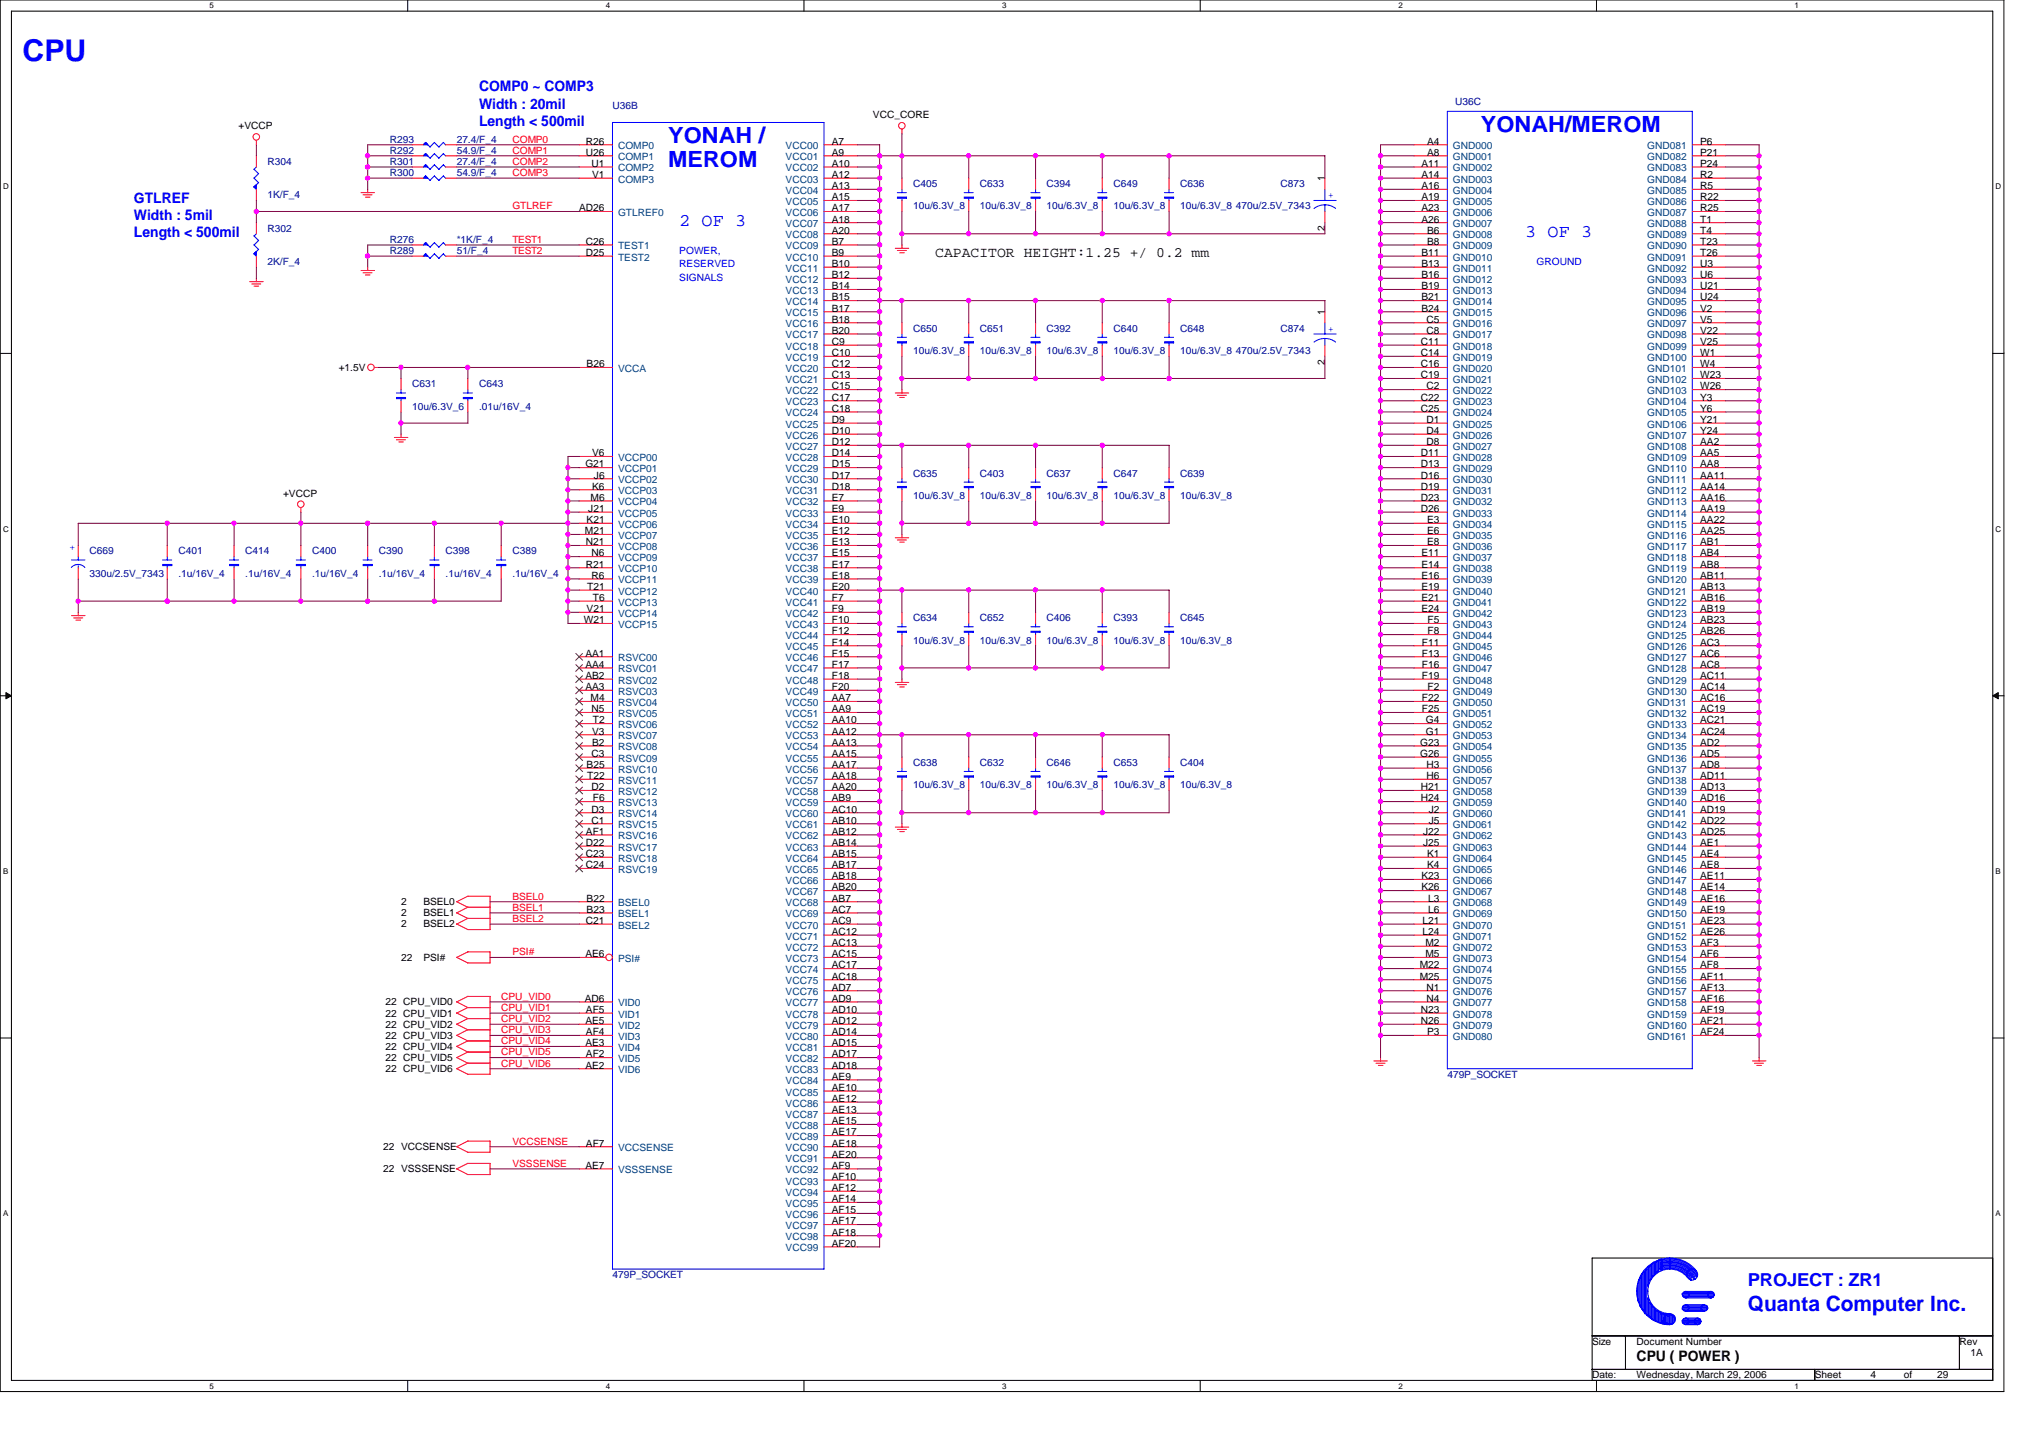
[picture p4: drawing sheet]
<svg xmlns="http://www.w3.org/2000/svg" width="297mm" height="210mm" viewBox="0 0 297 210" stroke-linecap="round" stroke-linejoin="round" font-family="sans-serif">
<defs><g id="words">
<text font-size="4.4" fill="#00f" x="3.3" y="9">CPU</text>
<g font-size="3.3" fill="#00f">
<text x="97.6" y="20.9">YONAH /</text>
<text x="216.3" y="19.3">YONAH/MEROM</text>
<text x="97.6" y="24.3">MEROM</text>
</g>
<text font-size="3.1" fill="#00f" x="255.3" y="191.4">Quanta Computer Inc.</text>
<g font-size="2.6" fill="#00f">
<text x="99.2" y="33">2 OF 3</text>
<text x="222.8" y="34.6">3 OF 3</text>
<text x="255.3" y="187.7">PROJECT : ZR1</text>
</g>
<g font-size="2.1" fill="#00f">
<text x="70" y="13.4">COMP0 ~ COMP3</text>
<text x="70" y="15.9">Width : 20mil</text>
<text x="70" y="18.4">Length &lt; 500mil</text>
<text x="19.6" y="29.6">GTLREF</text>
<text x="19.6" y="32.1">Width : 5mil</text>
<text x="19.6" y="34.6">Length &lt; 500mil</text>
</g>
<g font-size="2.1">
<text x="136.6" y="37.5">CAPACITOR HEIGHT:1.25 +/ 0.2 mm</text>
<text x="239" y="198.7">CPU ( POWER )</text>
</g>
<g font-size="1.5" fill="#000080">
<text x="89.4" y="15.9">U36B</text>
<text x="212.5" y="15.3">U36C</text>
<text x="56.9" y="20.8">R293</text>
<text x="56.9" y="22.5">R292</text>
<text x="66.7" y="20.8">27.4/F_4</text>
<text x="66.7" y="22.5">54.9/F_4</text>
<text x="39" y="24.1">R304</text>
<text x="39" y="29">1K/F_4</text>
<text x="56.9" y="24.1">R301</text>
<text x="56.9" y="25.7">R300</text>
<text x="66.7" y="24.1">27.4/F_4</text>
<text x="66.7" y="25.7">54.9/F_4</text>
<text x="133.3" y="27.3">C405</text>
<text x="143.1" y="27.3">C633</text>
<text x="152.8" y="27.3">C394</text>
<text x="162.6" y="27.3">C649</text>
<text x="172.4" y="27.3">C636</text>
<text x="187" y="27.3">C873</text>
<text x="39" y="33.8">R302</text>
<text x="56.9" y="35.5">R276</text>
<text x="66.7" y="35.5">*1K/F_4</text>
<text x="133.3" y="30.6">10u/6.3V_8</text>
<text x="143.1" y="30.6">10u/6.3V_8</text>
<text x="152.8" y="30.6">10u/6.3V_8</text>
<text x="162.6" y="30.6">10u/6.3V_8</text>
<text x="172.4" y="30.6">10u/6.3V_8</text>
<text x="180.5" y="30.6">470u/2.5V_7343</text>
<text x="39" y="38.7">2K/F_4</text>
<text x="56.9" y="37.1">R289</text>
<text x="66.7" y="37.1">51/F_4</text>
<text x="133.3" y="51.7">10u/6.3V_8</text>
<text x="133.3" y="48.5">C650</text>
<text x="143.1" y="51.7">10u/6.3V_8</text>
<text x="143.1" y="48.5">C651</text>
<text x="152.8" y="51.7">10u/6.3V_8</text>
<text x="152.8" y="48.5">C392</text>
<text x="162.6" y="51.7">10u/6.3V_8</text>
<text x="162.6" y="48.5">C640</text>
<text x="172.4" y="51.7">10u/6.3V_8</text>
<text x="172.4" y="48.5">C648</text>
<text x="180.5" y="51.7">470u/2.5V_7343</text>
<text x="187" y="48.5">C874</text>
<text x="60.2" y="59.8">10u/6.3V_6</text>
<text x="60.2" y="56.6">C631</text>
<text x="70" y="59.8">.01u/16V_4</text>
<text x="70" y="56.6">C643</text>
<text x="133.3" y="69.6">C635</text>
<text x="143.1" y="69.6">C403</text>
<text x="152.8" y="69.6">C637</text>
<text x="162.6" y="69.6">C647</text>
<text x="172.4" y="69.6">C639</text>
<text x="133.3" y="72.8">10u/6.3V_8</text>
<text x="143.1" y="72.8">10u/6.3V_8</text>
<text x="152.8" y="72.8">10u/6.3V_8</text>
<text x="162.6" y="72.8">10u/6.3V_8</text>
<text x="172.4" y="72.8">10u/6.3V_8</text>
<text x="13.1" y="81">C669</text>
<text x="26.1" y="81">C401</text>
<text x="35.8" y="81">C414</text>
<text x="45.6" y="81">C400</text>
<text x="55.3" y="81">C390</text>
<text x="65.1" y="81">C398</text>
<text x="74.8" y="81">C389</text>
<text x="13.1" y="84.2">330u/2.5V_7343</text>
<text x="26.1" y="84.2">.1u/16V_4</text>
<text x="35.8" y="84.2">.1u/16V_4</text>
<text x="45.6" y="84.2">.1u/16V_4</text>
<text x="55.3" y="84.2">.1u/16V_4</text>
<text x="65.1" y="84.2">.1u/16V_4</text>
<text x="74.8" y="84.2">.1u/16V_4</text>
<text x="133.3" y="94">10u/6.3V_8</text>
<text x="133.3" y="90.7">C634</text>
<text x="143.1" y="94">10u/6.3V_8</text>
<text x="143.1" y="90.7">C652</text>
<text x="152.8" y="94">10u/6.3V_8</text>
<text x="152.8" y="90.7">C406</text>
<text x="162.6" y="94">10u/6.3V_8</text>
<text x="162.6" y="90.7">C393</text>
<text x="172.4" y="94">10u/6.3V_8</text>
<text x="172.4" y="90.7">C645</text>
<text x="133.3" y="111.9">C638</text>
<text x="143.1" y="111.9">C632</text>
<text x="152.8" y="111.9">C646</text>
<text x="162.6" y="111.9">C653</text>
<text x="172.4" y="111.9">C404</text>
<text x="133.3" y="115.1">10u/6.3V_8</text>
<text x="143.1" y="115.1">10u/6.3V_8</text>
<text x="152.8" y="115.1">10u/6.3V_8</text>
<text x="162.6" y="115.1">10u/6.3V_8</text>
<text x="172.4" y="115.1">10u/6.3V_8</text>
<text x="211.4" y="157.4">479P_SOCKET</text>
<text x="89.4" y="186.6">479P_SOCKET</text>
</g>
<g font-size="1.5">
<text x="127.5" y="17.3">VCC_CORE</text>
<text x="34.8" y="18.9">+VCCP</text>
<text x="85.6" y="21.1">R26</text>
<text x="85.6" y="22.7">U26</text>
<text x="121.5" y="21.1">A7</text>
<text x="121.5" y="22.7">A9</text>
<text x="208.4" y="21.1">A4</text>
<text x="208.4" y="22.7">A8</text>
<text x="248.3" y="21.1">P6</text>
<text x="248.3" y="22.7">P21</text>
<text x="86.4" y="24.4">U1</text>
<text x="86.5" y="26">V1</text>
<text x="121.5" y="24.4">A10</text>
<text x="121.5" y="26">A12</text>
<text x="121.5" y="27.6">A13</text>
<text x="121.5" y="29.3">A15</text>
<text x="193.5" y="26.5" transform="rotate(-90 193.5 26.5)">1</text>
<text x="207.6" y="24.4">A11</text>
<text x="207.6" y="26">A14</text>
<text x="207.6" y="27.6">A16</text>
<text x="207.6" y="29.3">A19</text>
<text x="248.3" y="24.4">P24</text>
<text x="248.3" y="26">R2</text>
<text x="248.3" y="27.6">R5</text>
<text x="248.3" y="29.3">R22</text>
<text x="84.6" y="30.9">AD26</text>
<text x="85.6" y="35.8">C26</text>
<text x="121.5" y="30.9">A17</text>
<text x="121.5" y="32.5">A18</text>
<text x="121.5" y="34.1">A20</text>
<text x="121.5" y="35.8">B7</text>
<text x="193.5" y="33.7" transform="rotate(-90 193.5 33.7)">2</text>
<text x="207.6" y="30.9">A23</text>
<text x="207.6" y="32.5">A26</text>
<text x="208.4" y="34.1">B6</text>
<text x="208.4" y="35.8">B8</text>
<text x="248.3" y="30.9">R25</text>
<text x="248.3" y="32.5">T1</text>
<text x="248.3" y="34.1">T4</text>
<text x="248.3" y="35.8">T23</text>
<text x="85.6" y="37.4">D25</text>
<text x="121.5" y="37.4">B9</text>
<text x="121.5" y="39">B10</text>
<text x="121.5" y="40.6">B12</text>
<text x="207.6" y="37.4">B11</text>
<text x="207.6" y="39">B13</text>
<text x="207.6" y="40.6">B16</text>
<text x="248.3" y="37.4">T26</text>
<text x="248.3" y="39">U3</text>
<text x="248.3" y="40.6">U6</text>
<text x="121.5" y="42.2">B14</text>
<text x="121.5" y="43.9">B15</text>
<text x="121.5" y="45.5">B17</text>
<text x="121.5" y="47.1">B18</text>
<text x="193.5" y="46" transform="rotate(-90 193.5 46)">1</text>
<text x="207.6" y="42.2">B19</text>
<text x="207.6" y="43.9">B21</text>
<text x="207.6" y="45.5">B24</text>
<text x="208.3" y="47.1">C5</text>
<text x="248.3" y="42.2">U21</text>
<text x="248.3" y="43.9">U24</text>
<text x="248.3" y="45.5">V2</text>
<text x="248.3" y="47.1">V5</text>
<text x="85.7" y="53.6">B26</text>
<text x="121.5" y="48.7">B20</text>
<text x="121.5" y="50.4">C9</text>
<text x="121.5" y="52">C10</text>
<text x="121.5" y="53.6">C12</text>
<text x="193.5" y="53.2" transform="rotate(-90 193.5 53.2)">2</text>
<text x="207.5" y="50.4">C11</text>
<text x="207.5" y="52">C14</text>
<text x="207.5" y="53.6">C16</text>
<text x="208.3" y="48.7">C8</text>
<text x="248.3" y="48.7">V22</text>
<text x="248.3" y="50.4">V25</text>
<text x="248.3" y="52">W1</text>
<text x="248.3" y="53.6">W4</text>
<text x="49.5" y="54.1">+1.5V</text>
<text x="121.5" y="55.2">C13</text>
<text x="121.5" y="56.9">C15</text>
<text x="121.5" y="58.5">C17</text>
<text x="207.5" y="55.2">C19</text>
<text x="207.5" y="58.5">C22</text>
<text x="208.3" y="56.9">C2</text>
<text x="248.3" y="55.2">W23</text>
<text x="248.3" y="56.9">W26</text>
<text x="248.3" y="58.5">Y3</text>
<text x="121.5" y="60.1">C18</text>
<text x="121.5" y="61.8">D9</text>
<text x="121.5" y="63.4">D10</text>
<text x="121.5" y="65">D12</text>
<text x="207.5" y="60.1">C25</text>
<text x="208.3" y="61.8">D1</text>
<text x="208.3" y="63.4">D4</text>
<text x="208.3" y="65">D8</text>
<text x="248.3" y="60.1">Y6</text>
<text x="248.3" y="61.8">Y21</text>
<text x="248.3" y="63.4">Y24</text>
<text x="248.3" y="65">AA2</text>
<text x="85.5" y="68.3">G21</text>
<text x="86.5" y="66.6">V6</text>
<text x="86.5" y="71.5">K6</text>
<text x="86.7" y="69.9">J6</text>
<text x="121.5" y="66.6">D14</text>
<text x="121.5" y="68.3">D15</text>
<text x="121.5" y="69.9">D17</text>
<text x="121.5" y="71.5">D18</text>
<text x="207.5" y="66.6">D11</text>
<text x="207.5" y="68.3">D13</text>
<text x="207.5" y="69.9">D16</text>
<text x="207.5" y="71.5">D19</text>
<text x="248.3" y="66.6">AA5</text>
<text x="248.3" y="68.3">AA8</text>
<text x="248.3" y="69.9">AA11</text>
<text x="248.3" y="71.5">AA14</text>
<text x="41.3" y="72.5">+VCCP</text>
<text x="85.7" y="76.4">K21</text>
<text x="85.9" y="74.8">J21</text>
<text x="86.3" y="73.1">M6</text>
<text x="121.5" y="73.1">E7</text>
<text x="121.5" y="74.8">E9</text>
<text x="121.5" y="76.4">E10</text>
<text x="207.5" y="73.1">D23</text>
<text x="207.5" y="74.8">D26</text>
<text x="208.4" y="76.4">E3</text>
<text x="248.3" y="73.1">AA16</text>
<text x="248.3" y="74.8">AA19</text>
<text x="248.3" y="76.4">AA22</text>
<text x="85.4" y="78">M21</text>
<text x="85.6" y="79.6">N21</text>
<text x="85.6" y="82.9">R21</text>
<text x="86.4" y="81.3">N6</text>
<text x="121.5" y="78">E12</text>
<text x="121.5" y="79.6">E13</text>
<text x="121.5" y="81.3">E15</text>
<text x="121.5" y="82.9">E17</text>
<text x="207.6" y="81.3">E11</text>
<text x="207.6" y="82.9">E14</text>
<text x="208.4" y="78">E6</text>
<text x="208.4" y="79.6">E8</text>
<text x="248.3" y="78">AA25</text>
<text x="248.3" y="79.6">AB1</text>
<text x="248.3" y="81.3">AB4</text>
<text x="248.3" y="82.9">AB8</text>
<text x="85.7" y="89.4">V21</text>
<text x="85.7" y="86.1">T21</text>
<text x="86.4" y="84.5">R6</text>
<text x="86.6" y="87.8">T6</text>
<text x="121.5" y="84.5">E18</text>
<text x="121.5" y="86.1">E20</text>
<text x="121.5" y="87.8">F7</text>
<text x="121.5" y="89.4">F9</text>
<text x="207.6" y="84.5">E16</text>
<text x="207.6" y="86.1">E19</text>
<text x="207.6" y="87.8">E21</text>
<text x="207.6" y="89.4">E24</text>
<text x="248.3" y="84.5">AB11</text>
<text x="248.3" y="86.1">AB13</text>
<text x="248.3" y="87.8">AB16</text>
<text x="248.3" y="89.4">AB19</text>
<text x="85.3" y="91">W21</text>
<text x="85.5" y="95.9">AA1</text>
<text x="121.5" y="91">F10</text>
<text x="121.5" y="92.6">F12</text>
<text x="121.5" y="94.3">F14</text>
<text x="121.5" y="95.9">F15</text>
<text x="207.7" y="94.3">F11</text>
<text x="207.7" y="95.9">F13</text>
<text x="208.5" y="91">F5</text>
<text x="208.5" y="92.6">F8</text>
<text x="248.3" y="91">AB23</text>
<text x="248.3" y="92.6">AB26</text>
<text x="248.3" y="94.3">AC3</text>
<text x="248.3" y="95.9">AC6</text>
<text x="85.5" y="97.5">AA4</text>
<text x="85.5" y="99.1">AB2</text>
<text x="85.5" y="100.8">AA3</text>
<text x="121.5" y="97.5">F17</text>
<text x="121.5" y="99.1">F18</text>
<text x="121.5" y="100.8">F20</text>
<text x="207.7" y="97.5">F16</text>
<text x="207.7" y="99.1">F19</text>
<text x="208.5" y="100.8">F2</text>
<text x="248.3" y="97.5">AC8</text>
<text x="248.3" y="99.1">AC11</text>
<text x="248.3" y="100.8">AC14</text>
<text x="86.3" y="102.4">M4</text>
<text x="86.4" y="104">N5</text>
<text x="86.5" y="107.3">V3</text>
<text x="86.6" y="105.6">T2</text>
<text x="121.5" y="102.4">AA7</text>
<text x="121.5" y="104">AA9</text>
<text x="121.5" y="105.6">AA10</text>
<text x="121.5" y="107.3">AA12</text>
<text x="207.7" y="102.4">F22</text>
<text x="207.7" y="104">F25</text>
<text x="208.2" y="105.6">G4</text>
<text x="208.2" y="107.3">G1</text>
<text x="248.3" y="102.4">AC16</text>
<text x="248.3" y="104">AC19</text>
<text x="248.3" y="105.6">AC21</text>
<text x="248.3" y="107.3">AC24</text>
<text x="85.7" y="112.1">B25</text>
<text x="85.7" y="113.8">T22</text>
<text x="86.4" y="110.5">C3</text>
<text x="86.5" y="108.9">B2</text>
<text x="121.5" y="108.9">AA13</text>
<text x="121.5" y="110.5">AA15</text>
<text x="121.5" y="112.1">AA17</text>
<text x="121.5" y="113.8">AA18</text>
<text x="207.4" y="108.9">G23</text>
<text x="207.4" y="110.5">G26</text>
<text x="208.3" y="112.1">H3</text>
<text x="208.3" y="113.8">H6</text>
<text x="248.3" y="108.9">AD2</text>
<text x="248.3" y="110.5">AD5</text>
<text x="248.3" y="112.1">AD8</text>
<text x="248.3" y="113.8">AD11</text>
<text x="86.4" y="115.4">D2</text>
<text x="86.4" y="118.7">D3</text>
<text x="86.6" y="117">F6</text>
<text x="121.5" y="115.4">AA20</text>
<text x="121.5" y="117">AB9</text>
<text x="121.5" y="118.7">AC10</text>
<text x="207.5" y="115.4">H21</text>
<text x="207.5" y="117">H24</text>
<text x="208.7" y="118.7">J2</text>
<text x="248.3" y="115.4">AD13</text>
<text x="248.3" y="117">AD16</text>
<text x="248.3" y="118.7">AD19</text>
<text x="85.6" y="121.9">AF1</text>
<text x="85.6" y="123.5">D22</text>
<text x="85.6" y="125.2">C23</text>
<text x="86.4" y="120.3">C1</text>
<text x="121.5" y="120.3">AB10</text>
<text x="121.5" y="121.9">AB12</text>
<text x="121.5" y="123.5">AB14</text>
<text x="121.5" y="125.2">AB15</text>
<text x="207.8" y="121.9">J22</text>
<text x="207.8" y="123.5">J25</text>
<text x="208.4" y="125.2">K1</text>
<text x="208.7" y="120.3">J5</text>
<text x="248.3" y="120.3">AD22</text>
<text x="248.3" y="121.9">AD25</text>
<text x="248.3" y="123.5">AE1</text>
<text x="248.3" y="125.2">AE4</text>
<text x="85.6" y="126.8">C24</text>
<text x="85.7" y="131.7">B22</text>
<text x="121.5" y="126.8">AB17</text>
<text x="121.5" y="128.4">AB18</text>
<text x="121.5" y="130">AB20</text>
<text x="121.5" y="131.7">AB7</text>
<text x="207.6" y="128.4">K23</text>
<text x="207.6" y="130">K26</text>
<text x="208.4" y="126.8">K4</text>
<text x="208.6" y="131.7">L3</text>
<text x="248.3" y="126.8">AE8</text>
<text x="248.3" y="128.4">AE11</text>
<text x="248.3" y="130">AE14</text>
<text x="248.3" y="131.7">AE16</text>
<text x="58.6" y="132.2">2</text>
<text x="58.6" y="133.8">2</text>
<text x="58.6" y="135.4">2</text>
<text x="61.8" y="132.2">BSEL0</text>
<text x="61.8" y="133.8">BSEL1</text>
<text x="61.8" y="135.4">BSEL2</text>
<text x="85.6" y="134.9">C21</text>
<text x="85.7" y="133.3">B23</text>
<text x="121.5" y="133.3">AC7</text>
<text x="121.5" y="134.9">AC9</text>
<text x="121.5" y="136.5">AC12</text>
<text x="207.7" y="134.9">L21</text>
<text x="207.7" y="136.5">L24</text>
<text x="208.6" y="133.3">L6</text>
<text x="248.3" y="133.3">AE19</text>
<text x="248.3" y="134.9">AE23</text>
<text x="248.3" y="136.5">AE26</text>
<text x="58.6" y="140.3">22</text>
<text x="61.8" y="140.3">PSI#</text>
<text x="85.5" y="139.8">AE6</text>
<text x="121.5" y="138.2">AC13</text>
<text x="121.5" y="139.8">AC15</text>
<text x="121.5" y="141.4">AC17</text>
<text x="121.5" y="143">AC18</text>
<text x="207.3" y="141.4">M22</text>
<text x="207.3" y="143">M25</text>
<text x="208.2" y="138.2">M2</text>
<text x="208.2" y="139.8">M5</text>
<text x="248.3" y="138.2">AF3</text>
<text x="248.3" y="139.8">AF6</text>
<text x="248.3" y="141.4">AF8</text>
<text x="248.3" y="143">AF11</text>
<text x="56.3" y="146.8">22 CPU_VID0</text>
<text x="56.3" y="148.4">22 CPU_VID1</text>
<text x="85.4" y="146.3">AD6</text>
<text x="85.5" y="149.5">AE5</text>
<text x="85.6" y="147.9">AF5</text>
<text x="121.5" y="144.7">AD7</text>
<text x="121.5" y="146.3">AD9</text>
<text x="121.5" y="147.9">AD10</text>
<text x="121.5" y="149.5">AD12</text>
<text x="207.5" y="147.9">N23</text>
<text x="207.5" y="149.5">N26</text>
<text x="208.3" y="144.7">N1</text>
<text x="208.3" y="146.3">N4</text>
<text x="248.3" y="144.7">AF13</text>
<text x="248.3" y="146.3">AF16</text>
<text x="248.3" y="147.9">AF19</text>
<text x="248.3" y="149.5">AF21</text>
<text x="56.3" y="154.9">22 CPU_VID5</text>
<text x="56.3" y="151.7">22 CPU_VID3</text>
<text x="56.3" y="150.1">22 CPU_VID2</text>
<text x="56.3" y="153.3">22 CPU_VID4</text>
<text x="85.5" y="152.8">AE3</text>
<text x="85.6" y="151.2">AF4</text>
<text x="85.6" y="154.4">AF2</text>
<text x="121.5" y="151.2">AD14</text>
<text x="121.5" y="152.8">AD15</text>
<text x="121.5" y="154.4">AD17</text>
<text x="208.4" y="151.2">P3</text>
<text x="248.3" y="151.2">AF24</text>
<text x="56.3" y="156.6">22 CPU_VID6</text>
<text x="85.5" y="156">AE2</text>
<text x="121.5" y="156">AD18</text>
<text x="121.5" y="157.7">AE9</text>
<text x="121.5" y="159.3">AE10</text>
<text x="121.5" y="160.9">AE12</text>
<text x="56" y="167.9">22 VCCSENSE</text>
<text x="85.6" y="167.4">AF7</text>
<text x="121.5" y="162.5">AE13</text>
<text x="121.5" y="164.2">AE15</text>
<text x="121.5" y="165.8">AE17</text>
<text x="121.5" y="167.4">AE18</text>
<text x="56" y="171.2">22 VSSSENSE</text>
<text x="85.5" y="170.7">AE7</text>
<text x="121.5" y="169">AE20</text>
<text x="121.5" y="170.7">AF9</text>
<text x="121.5" y="172.3">AF10</text>
<text x="121.5" y="173.9">AF12</text>
<text x="121.5" y="175.6">AF14</text>
<text x="121.5" y="177.2">AF15</text>
<text x="121.5" y="178.8">AF17</text>
<text x="121.5" y="180.4">AF18</text>
<text x="121.5" y="182.1">AF20</text>
<text x="232.5" y="196.4">Size</text>
<text x="239" y="196.4">Document Number</text>
<text x="286.1" y="196.4">Rev</text>
<text x="232.5" y="201.3">Date:</text>
<text x="239" y="201.3">Wednesday, March 29, 2006</text>
<text x="265" y="201.3">Sheet</text>
<text x="273.2" y="201.3">4</text>
<text x="278" y="201.3">of</text>
<text x="282.9" y="201.3">29</text>
<text x="287.8" y="198">1A</text>
</g>
<g font-size="1.5" fill="#f00">
<text x="74.8" y="22.5">COMP1</text>
<text x="74.8" y="20.8">COMP0</text>
<text x="74.8" y="24.1">COMP2</text>
<text x="74.8" y="25.7">COMP3</text>
<text x="74.8" y="35.5">TEST1</text>
<text x="74.8" y="30.6">GTLREF</text>
<text x="74.8" y="37.1">TEST2</text>
<text x="74.8" y="131.4">BSEL0</text>
<text x="74.8" y="133">BSEL1</text>
<text x="74.8" y="134.6">BSEL2</text>
<text x="74.8" y="139.5">PSI#</text>
<text x="73.2" y="146">CPU_VID0</text>
<text x="73.2" y="147.6">CPU_VID1</text>
<text x="73.2" y="149.2">CPU_VID2</text>
<text x="73.2" y="152.5">CPU_VID4</text>
<text x="73.2" y="154.1">CPU_VID5</text>
<text x="73.2" y="150.9">CPU_VID3</text>
<text x="73.2" y="155.7">CPU_VID6</text>
<text x="74.8" y="167.1">VCCSENSE</text>
<text x="74.8" y="170.4">VSSSENSE</text>
</g>
<g font-size="1.5" fill="#004080">
<text x="90.3" y="21.8">COMP0</text>
<text x="90.3" y="23.4">COMP1</text>
<text x="114.7" y="21.8">VCC00</text>
<text x="114.7" y="23.4">VCC01</text>
<text x="212.2" y="21.8">GND000</text>
<text x="212.2" y="23.4">GND001</text>
<text x="240.5" y="21.8">GND081</text>
<text x="240.5" y="23.4">GND082</text>
<text x="90.3" y="25">COMP2</text>
<text x="90.3" y="26.7">COMP3</text>
<text x="114.7" y="25">VCC02</text>
<text x="114.7" y="26.7">VCC03</text>
<text x="114.7" y="28.3">VCC04</text>
<text x="114.7" y="29.9">VCC05</text>
<text x="212.2" y="25">GND002</text>
<text x="212.2" y="26.7">GND003</text>
<text x="212.2" y="28.3">GND004</text>
<text x="212.2" y="29.9">GND005</text>
<text x="240.5" y="25">GND083</text>
<text x="240.5" y="26.7">GND084</text>
<text x="240.5" y="28.3">GND085</text>
<text x="240.5" y="29.9">GND086</text>
<text x="90.3" y="31.5">GTLREF0</text>
<text x="114.7" y="31.5">VCC06</text>
<text x="114.7" y="33.2">VCC07</text>
<text x="114.7" y="34.8">VCC08</text>
<text x="212.2" y="31.5">GND006</text>
<text x="212.2" y="33.2">GND007</text>
<text x="212.2" y="34.8">GND008</text>
<text x="240.5" y="31.5">GND087</text>
<text x="240.5" y="33.2">GND088</text>
<text x="240.5" y="34.8">GND089</text>
<text x="90.3" y="36.4">TEST1</text>
<text x="90.3" y="38.1">TEST2</text>
<text x="114.7" y="36.4">VCC09</text>
<text x="114.7" y="38.1">VCC10</text>
<text x="114.7" y="39.7">VCC11</text>
<text x="114.7" y="41.3">VCC12</text>
<text x="212.2" y="36.4">GND009</text>
<text x="212.2" y="38.1">GND010</text>
<text x="212.2" y="39.7">GND011</text>
<text x="212.2" y="41.3">GND012</text>
<text x="240.5" y="36.4">GND090</text>
<text x="240.5" y="38.1">GND091</text>
<text x="240.5" y="39.7">GND092</text>
<text x="240.5" y="41.3">GND093</text>
<text x="114.7" y="42.9">VCC13</text>
<text x="114.7" y="44.6">VCC14</text>
<text x="114.7" y="46.2">VCC15</text>
<text x="114.7" y="47.8">VCC16</text>
<text x="212.2" y="42.9">GND013</text>
<text x="212.2" y="44.6">GND014</text>
<text x="212.2" y="46.2">GND015</text>
<text x="212.2" y="47.8">GND016</text>
<text x="240.5" y="42.9">GND094</text>
<text x="240.5" y="44.6">GND095</text>
<text x="240.5" y="46.2">GND096</text>
<text x="240.5" y="47.8">GND097</text>
<text x="114.7" y="49.4">VCC17</text>
<text x="114.7" y="51.1">VCC18</text>
<text x="114.7" y="52.7">VCC19</text>
<text x="212.2" y="49.4">GND017</text>
<text x="212.2" y="51.1">GND018</text>
<text x="212.2" y="52.7">GND019</text>
<text x="240.5" y="49.4">GND098</text>
<text x="240.5" y="51">GND099</text>
<text x="240.5" y="52.7">GND100</text>
<text x="90.3" y="54.3">VCCA</text>
<text x="114.7" y="54.3">VCC20</text>
<text x="114.7" y="55.9">VCC21</text>
<text x="114.7" y="57.6">VCC22</text>
<text x="114.7" y="59.2">VCC23</text>
<text x="212.2" y="54.3">GND020</text>
<text x="212.2" y="55.9">GND021</text>
<text x="212.2" y="57.6">GND022</text>
<text x="212.2" y="59.2">GND023</text>
<text x="240.5" y="54.3">GND101</text>
<text x="240.5" y="55.9">GND102</text>
<text x="240.5" y="57.5">GND103</text>
<text x="240.5" y="59.2">GND104</text>
<text x="114.7" y="60.8">VCC24</text>
<text x="114.7" y="62.4">VCC25</text>
<text x="114.7" y="64">VCC26</text>
<text x="114.7" y="65.7">VCC27</text>
<text x="212.2" y="60.8">GND024</text>
<text x="212.2" y="62.4">GND025</text>
<text x="212.2" y="64">GND026</text>
<text x="212.2" y="65.7">GND027</text>
<text x="240.5" y="60.8">GND105</text>
<text x="240.5" y="62.4">GND106</text>
<text x="240.5" y="64">GND107</text>
<text x="240.5" y="65.7">GND108</text>
<text x="90.3" y="67.3">VCCP00</text>
<text x="90.3" y="68.9">VCCP01</text>
<text x="90.3" y="70.6">VCCP02</text>
<text x="114.7" y="67.3">VCC28</text>
<text x="114.7" y="68.9">VCC29</text>
<text x="114.7" y="70.6">VCC30</text>
<text x="212.2" y="67.3">GND028</text>
<text x="212.2" y="68.9">GND029</text>
<text x="212.2" y="70.6">GND030</text>
<text x="240.5" y="67.3">GND109</text>
<text x="240.5" y="68.9">GND110</text>
<text x="240.5" y="70.6">GND111</text>
<text x="90.3" y="72.2">VCCP03</text>
<text x="90.3" y="73.8">VCCP04</text>
<text x="90.3" y="75.4">VCCP05</text>
<text x="90.3" y="77.1">VCCP06</text>
<text x="114.7" y="72.2">VCC31</text>
<text x="114.7" y="73.8">VCC32</text>
<text x="114.7" y="75.4">VCC33</text>
<text x="114.7" y="77.1">VCC34</text>
<text x="212.2" y="72.2">GND031</text>
<text x="212.2" y="73.8">GND032</text>
<text x="212.2" y="75.4">GND033</text>
<text x="212.2" y="77.1">GND034</text>
<text x="240.5" y="72.2">GND112</text>
<text x="240.5" y="73.8">GND113</text>
<text x="240.5" y="75.4">GND114</text>
<text x="240.5" y="77.1">GND115</text>
<text x="90.3" y="78.7">VCCP07</text>
<text x="90.3" y="80.3">VCCP08</text>
<text x="90.3" y="81.9">VCCP09</text>
<text x="90.3" y="83.6">VCCP10</text>
<text x="114.7" y="78.7">VCC35</text>
<text x="114.7" y="80.3">VCC36</text>
<text x="114.7" y="81.9">VCC37</text>
<text x="114.7" y="83.6">VCC38</text>
<text x="212.2" y="78.7">GND035</text>
<text x="212.2" y="80.3">GND036</text>
<text x="212.2" y="81.9">GND037</text>
<text x="212.2" y="83.6">GND038</text>
<text x="240.5" y="78.7">GND116</text>
<text x="240.5" y="80.3">GND117</text>
<text x="240.5" y="81.9">GND118</text>
<text x="240.5" y="83.6">GND119</text>
<text x="90.3" y="85.2">VCCP11</text>
<text x="90.3" y="86.8">VCCP12</text>
<text x="90.3" y="88.4">VCCP13</text>
<text x="114.7" y="85.2">VCC39</text>
<text x="114.7" y="86.8">VCC40</text>
<text x="114.7" y="88.4">VCC41</text>
<text x="212.2" y="85.2">GND039</text>
<text x="212.2" y="86.8">GND040</text>
<text x="212.2" y="88.4">GND041</text>
<text x="240.5" y="85.2">GND120</text>
<text x="240.5" y="86.8">GND121</text>
<text x="240.5" y="88.4">GND122</text>
<text x="90.3" y="90.1">VCCP14</text>
<text x="90.3" y="91.7">VCCP15</text>
<text x="114.7" y="90.1">VCC42</text>
<text x="114.7" y="91.7">VCC43</text>
<text x="114.7" y="93.3">VCC44</text>
<text x="114.7" y="95">VCC45</text>
<text x="212.2" y="90.1">GND042</text>
<text x="212.2" y="91.7">GND043</text>
<text x="212.2" y="93.3">GND044</text>
<text x="212.2" y="95">GND045</text>
<text x="240.5" y="90.1">GND123</text>
<text x="240.5" y="91.7">GND124</text>
<text x="240.5" y="93.3">GND125</text>
<text x="240.5" y="94.9">GND126</text>
<text x="90.3" y="96.6">RSVC00</text>
<text x="90.3" y="98.2">RSVC01</text>
<text x="90.3" y="99.8">RSVC02</text>
<text x="90.3" y="101.4">RSVC03</text>
<text x="114.7" y="96.6">VCC46</text>
<text x="114.7" y="98.2">VCC47</text>
<text x="114.7" y="99.8">VCC48</text>
<text x="114.7" y="101.4">VCC49</text>
<text x="212.2" y="96.6">GND046</text>
<text x="212.2" y="98.2">GND047</text>
<text x="212.2" y="99.8">GND048</text>
<text x="212.2" y="101.4">GND049</text>
<text x="240.5" y="96.6">GND127</text>
<text x="240.5" y="98.2">GND128</text>
<text x="240.5" y="99.8">GND129</text>
<text x="240.5" y="101.4">GND130</text>
<text x="90.3" y="103.1">RSVC04</text>
<text x="90.3" y="104.7">RSVC05</text>
<text x="90.3" y="106.3">RSVC06</text>
<text x="90.3" y="107.9">RSVC07</text>
<text x="114.7" y="103.1">VCC50</text>
<text x="114.7" y="104.7">VCC51</text>
<text x="114.7" y="106.3">VCC52</text>
<text x="114.7" y="107.9">VCC53</text>
<text x="212.2" y="103.1">GND050</text>
<text x="212.2" y="104.7">GND051</text>
<text x="212.2" y="106.3">GND052</text>
<text x="212.2" y="107.9">GND053</text>
<text x="240.5" y="103.1">GND131</text>
<text x="240.5" y="104.7">GND132</text>
<text x="240.5" y="106.3">GND133</text>
<text x="240.5" y="107.9">GND134</text>
<text x="90.3" y="109.6">RSVC08</text>
<text x="90.3" y="111.2">RSVC09</text>
<text x="90.3" y="112.8">RSVC10</text>
<text x="114.7" y="109.6">VCC54</text>
<text x="114.7" y="111.2">VCC55</text>
<text x="114.7" y="112.8">VCC56</text>
<text x="212.2" y="109.6">GND054</text>
<text x="212.2" y="111.2">GND055</text>
<text x="212.2" y="112.8">GND056</text>
<text x="240.5" y="109.6">GND135</text>
<text x="240.5" y="111.2">GND136</text>
<text x="240.5" y="112.8">GND137</text>
<text x="90.3" y="114.4">RSVC11</text>
<text x="90.3" y="116.1">RSVC12</text>
<text x="90.3" y="117.7">RSVC13</text>
<text x="90.3" y="119.3">RSVC14</text>
<text x="114.7" y="114.4">VCC57</text>
<text x="114.7" y="116.1">VCC58</text>
<text x="114.7" y="117.7">VCC59</text>
<text x="114.7" y="119.3">VCC60</text>
<text x="212.2" y="114.4">GND057</text>
<text x="212.2" y="116.1">GND058</text>
<text x="212.2" y="117.7">GND059</text>
<text x="212.2" y="119.3">GND060</text>
<text x="240.5" y="114.4">GND138</text>
<text x="240.5" y="116.1">GND139</text>
<text x="240.5" y="117.7">GND140</text>
<text x="240.5" y="119.3">GND141</text>
<text x="90.3" y="120.9">RSVC15</text>
<text x="90.3" y="122.6">RSVC16</text>
<text x="90.3" y="124.2">RSVC17</text>
<text x="90.3" y="125.8">RSVC18</text>
<text x="114.7" y="120.9">VCC61</text>
<text x="114.7" y="122.6">VCC62</text>
<text x="114.7" y="124.2">VCC63</text>
<text x="114.7" y="125.8">VCC64</text>
<text x="212.2" y="120.9">GND061</text>
<text x="212.2" y="122.6">GND062</text>
<text x="212.2" y="124.2">GND063</text>
<text x="212.2" y="125.8">GND064</text>
<text x="240.5" y="120.9">GND142</text>
<text x="240.5" y="122.6">GND143</text>
<text x="240.5" y="124.2">GND144</text>
<text x="240.5" y="125.8">GND145</text>
<text x="90.3" y="127.5">RSVC19</text>
<text x="114.7" y="127.5">VCC65</text>
<text x="114.7" y="129.1">VCC66</text>
<text x="114.7" y="130.7">VCC67</text>
<text x="212.2" y="127.5">GND065</text>
<text x="212.2" y="129.1">GND066</text>
<text x="212.2" y="130.7">GND067</text>
<text x="240.5" y="127.5">GND146</text>
<text x="240.5" y="129.1">GND147</text>
<text x="240.5" y="130.7">GND148</text>
<text x="90.3" y="132.3">BSEL0</text>
<text x="90.3" y="134">BSEL1</text>
<text x="90.3" y="135.6">BSEL2</text>
<text x="114.7" y="132.3">VCC68</text>
<text x="114.7" y="134">VCC69</text>
<text x="114.7" y="135.6">VCC70</text>
<text x="114.7" y="137.2">VCC71</text>
<text x="212.2" y="132.3">GND068</text>
<text x="212.2" y="134">GND069</text>
<text x="212.2" y="135.6">GND070</text>
<text x="212.2" y="137.2">GND071</text>
<text x="240.5" y="132.3">GND149</text>
<text x="240.5" y="134">GND150</text>
<text x="240.5" y="135.6">GND151</text>
<text x="240.5" y="137.2">GND152</text>
<text x="90.3" y="140.5">PSI#</text>
<text x="114.7" y="138.8">VCC72</text>
<text x="114.7" y="140.5">VCC73</text>
<text x="114.7" y="142.1">VCC74</text>
<text x="114.7" y="143.7">VCC75</text>
<text x="212.2" y="138.8">GND072</text>
<text x="212.2" y="140.5">GND073</text>
<text x="212.2" y="142.1">GND074</text>
<text x="212.2" y="143.7">GND075</text>
<text x="240.5" y="138.8">GND153</text>
<text x="240.5" y="140.5">GND154</text>
<text x="240.5" y="142.1">GND155</text>
<text x="240.5" y="143.7">GND156</text>
<text x="90.3" y="147">VID0</text>
<text x="90.3" y="148.6">VID1</text>
<text x="114.7" y="145.3">VCC76</text>
<text x="114.7" y="147">VCC77</text>
<text x="114.7" y="148.6">VCC78</text>
<text x="212.2" y="145.3">GND076</text>
<text x="212.2" y="147">GND077</text>
<text x="212.2" y="148.6">GND078</text>
<text x="240.5" y="145.3">GND157</text>
<text x="240.5" y="147">GND158</text>
<text x="240.5" y="148.6">GND159</text>
<text x="90.3" y="150.2">VID2</text>
<text x="90.3" y="151.8">VID3</text>
<text x="90.3" y="153.5">VID4</text>
<text x="90.3" y="155.1">VID5</text>
<text x="114.7" y="150.2">VCC79</text>
<text x="114.7" y="151.8">VCC80</text>
<text x="114.7" y="153.5">VCC81</text>
<text x="114.7" y="155.1">VCC82</text>
<text x="212.2" y="150.2">GND079</text>
<text x="212.2" y="151.8">GND080</text>
<text x="240.5" y="150.2">GND160</text>
<text x="240.5" y="151.8">GND161</text>
<text x="90.3" y="156.7">VID6</text>
<text x="114.7" y="156.7">VCC83</text>
<text x="114.7" y="158.3">VCC84</text>
<text x="114.7" y="160">VCC85</text>
<text x="114.7" y="161.6">VCC86</text>
<text x="114.7" y="163.2">VCC87</text>
<text x="114.7" y="164.8">VCC88</text>
<text x="114.7" y="166.5">VCC89</text>
<text x="90.3" y="168.1">VCCSENSE</text>
<text x="90.3" y="171.3">VSSSENSE</text>
<text x="114.7" y="168.1">VCC90</text>
<text x="114.7" y="169.7">VCC91</text>
<text x="114.7" y="171.3">VCC92</text>
<text x="114.7" y="173">VCC93</text>
<text x="114.7" y="174.6">VCC94</text>
<text x="114.7" y="176.2">VCC95</text>
<text x="114.7" y="177.8">VCC96</text>
<text x="114.7" y="179.5">VCC97</text>
<text x="114.7" y="181.1">VCC98</text>
<text x="114.7" y="182.7">VCC99</text>
</g>
<g font-size="1.5" fill="#00f">
<text x="194" y="29">+</text>
<text x="99.2" y="37.1">POWER,</text>
<text x="99.2" y="39">RESERVED</text>
<text x="99.2" y="41">SIGNALS</text>
<text x="224.4" y="38.7">GROUND</text>
<text x="194" y="48.5">+</text>
<text x="10.2" y="79.7" transform="rotate(90 10.2 79.7)">+</text>
</g>
<g font-size="1.2">
<text x="30.6" y="1.2">5</text>
<text x="88.5" y="1.2">4</text>
<text x="146.3" y="1.2">3</text>
<text x="204.2" y="1.2">2</text>
<text x="262.1" y="1.2">1</text>
<text x=".5" y="27.6">D</text>
<text x="291.4" y="27.6">D</text>
<text x=".5" y="77.6">C</text>
<text x="291.4" y="77.6">C</text>
<text x=".5" y="127.6">B</text>
<text x="291.4" y="127.6">B</text>
<text x=".5" y="177.6">A</text>
<text x="291.4" y="177.6">A</text>
<text x="30.6" y="202.8">5</text>
<text x="88.5" y="202.8">4</text>
<text x="146.3" y="202.8">3</text>
<text x="204.2" y="202.8">2</text>
<text x="262.1" y="202.8">1</text>
</g>
</g></defs>
<path d="M0 0h292.6v203.2h-292.6zM1.7 1.6h289.3v200h-289.3z" fill="none" stroke="#000" stroke-width=".15"/>
<g fill="#fff">
<path d="M30.6 .2h.6v1.3h-.6z"/>
<path d="M30.6 201.8h.6v1.3h-.6z"/>
</g>
<path d="M59.5 0v1.6M59.5 201.6v1.6" fill="none" stroke="#000" stroke-width=".15"/>
<g fill="#fff">
<path d="M88.5 .2h.6v1.3h-.6z"/>
<path d="M88.5 201.8h.6v1.3h-.6z"/>
</g>
<path d="M117.4 0v1.6M117.4 201.6v1.6" fill="none" stroke="#000" stroke-width=".15"/>
<g fill="#fff">
<path d="M146.3 .2h.7v1.3h-.7z"/>
<path d="M146.3 201.8h.7v1.3h-.7z"/>
</g>
<path d="M175.3 0v1.6M175.3 201.6v1.6" fill="none" stroke="#000" stroke-width=".15"/>
<g fill="#fff">
<path d="M204.2 .2h.6v1.3h-.6z"/>
<path d="M204.2 201.8h.6v1.3h-.6z"/>
</g>
<path d="M233.1 0v1.6M233.1 201.6v1.6" fill="none" stroke="#000" stroke-width=".15"/>
<g fill="#fff">
<path d="M262.1 .2h.6v1.3h-.6z"/>
<path d="M262.1 201.8h.6v1.3h-.6z"/>
<path d="M.5 26.6h.8v1.3h-.8z"/>
<path d="M291.4 26.6h.9v1.3h-.9z"/>
<path d="M.5 76.6h.8v1.3h-.8z"/>
<path d="M291.4 76.6h.9v1.3h-.9z"/>
</g>
<path d="M0 51.6h1.7M291 51.6h1.6" fill="none" stroke="#000" stroke-width=".15"/>
<g fill="#fff">
<path d="M.5 126.6h.7v1.3h-.7z"/>
<path d="M291.4 126.6h.8v1.3h-.8z"/>
</g>
<path d="M0 101.6h1.7M291 101.6h1.6" fill="none" stroke="#000" stroke-width=".15"/>
<path d="M.9 101.1l.8 .5-.8 .4zM291 101.6l.8-.5v.9z" fill="#000" stroke="#000" stroke-width=".15"/>
<g fill="#fff">
<path d="M.5 176.6h.7v1.2h-.7z"/>
<path d="M291.4 176.6h.8v1.2h-.8z"/>
</g>
<path d="M0 151.6h1.7M291 151.6h1.6M232.5 183.7h58.5v17.9h-58.5zM232.5 195.1h58.5M232.5 200h58.5M237.4 195.1v4.9M265 200v1.6M286.1 195.1v4.9" fill="none" stroke="#000" stroke-width=".15"/>
<g fill="none" stroke="#f00" stroke-width=".15">
<path d="M131.7 18.9v.6M37.4 20.5v.7M37.4 22.8v1.6M37.4 27.6v1.7M37.4 32.5v1.6M37.4 37.4v1.6M52.7 28.1h2M52.7 39.5h2M53 28.4h1.3M53 39.8h1.3M53.4 28.8h.6M53.7 27.6v.6"/>
<path d="M53.7 39v.5M60.2 21.1h1.6M60.2 22.8h1.6M60.2 24.4h1.6M60.2 26h1.6M60.2 35.8h1.6M60.2 37.4h1.6M65.1 21.1h1.6M65.1 22.8h1.6M65.1 24.4h1.6M65.1 26h1.6M65.1 35.8h1.6"/>
<path d="M65.1 37.4h1.6M84.6 21.1h4.8M84.6 22.8h4.8M84.6 24.4h4.8M84.6 26h4.8M84.6 30.9h4.8M84.6 35.8h4.8M84.6 37.4h4.8M120.3 21.1h4.9M120.3 22.8h4.9M120.3 24.4h4.9M120.3 26h4.9"/>
<path d="M120.3 27.6h4.9M120.3 29.3h4.9M120.3 30.9h4.9M120.3 32.5h4.9M120.3 34.1h4.9M120.3 35.8h4.9M120.3 37.4h4.9M120.3 39h4.9M130.7 36.3h2M131 36.6h1.4M131.4 36.9h.7M131.7 26v1.6"/>
<path d="M131.7 29.3v1.6M131.7 35.8v.5M141.5 26v1.6M141.5 29.3v1.6M151.2 26v1.6M151.2 29.3v1.6M161 26v1.6M161 29.3v1.6M170.7 26v1.6M170.7 29.3v1.6M193.5 26v1.6M193.5 30.9v1.6"/>
<path d="M206.5 21.1h4.9M206.5 22.8h4.9M206.5 24.4h4.9M206.5 26h4.9M206.5 27.6h4.9M206.5 29.3h4.9M206.5 30.9h4.9M206.5 32.5h4.9M206.5 34.1h4.9M206.5 35.8h4.9M206.5 37.4h4.9M206.5 39h4.9"/>
<path d="M247.1 21.1h4.9M247.1 22.8h4.9M247.1 24.4h4.9M247.1 26h4.9M247.1 27.6h4.9M247.1 29.3h4.9M247.1 30.9h4.9M247.1 32.5h4.9M247.1 34.1h4.9M247.1 35.8h4.9M247.1 37.4h4.9M247.1 39h4.9"/>
<path d="M36.5 41.1h1.9M36.8 41.5h1.3M37.1 41.8h.7M37.4 40.6v.5M53.4 40.2h.6M54.7 53.7h.6M58.6 55.3v1.6M58.6 58.5v1.7M68.3 55.3v1.6M68.3 58.5v1.7M84.6 53.7h4.8M120.3 53.7h4.9"/>
<path d="M120.3 40.6h4.9M120.3 42.3h4.9M120.3 43.9h4.9M120.3 45.5h4.9M120.3 47.1h4.9M120.3 48.8h4.9M120.3 50.4h4.9M120.3 52h4.9M120.3 55.3h4.9M120.3 56.9h4.9M120.3 58.5h4.9M130.7 57.4h2"/>
<path d="M131 57.7h1.4M131.4 58h.7M131.7 47.1v1.7M131.7 50.4v1.6M131.7 56.9v.5M141.5 47.1v1.7M141.5 50.4v1.6M151.2 47.1v1.7M151.2 50.4v1.6M161 47.1v1.7M161 50.4v1.6M170.7 47.1v1.7"/>
<path d="M170.7 50.4v1.6M193.5 45.5v1.6M193.5 50.4v1.6M206.5 53.7h4.9M206.5 40.6h4.9M206.5 42.3h4.9M206.5 43.9h4.9M206.5 45.5h4.9M206.5 47.1h4.9M206.5 48.8h4.9M206.5 50.4h4.9M206.5 52h4.9"/>
<path d="M206.5 55.3h4.9M206.5 56.9h4.9M206.5 58.5h4.9M247.1 53.7h4.9M247.1 40.6h4.9M247.1 42.3h4.9M247.1 43.9h4.9M247.1 45.5h4.9M247.1 47.1h4.9M247.1 48.8h4.9M247.1 50.4h4.9M247.1 52h4.9"/>
<path d="M247.1 55.3h4.9M247.1 56.9h4.9M247.1 58.5h4.9M11.4 79.7v1.6M24.4 79.7v1.6M34.2 79.7v1.6M43.9 74.1v.7M43.9 79.7v1.6M53.7 79.7v1.6M57.6 63.9h2M57.9 64.2h1.3M58.2 64.5h.7"/>
<path d="M58.6 63.4v.5M63.4 79.7v1.6M73.2 79.7v1.6M84.6 66.7h4.8M84.6 68.3h4.8M84.6 69.9h4.8M84.6 71.5h4.8M84.6 73.2h4.8M84.6 74.8h4.8M84.6 76.4h4.8M84.6 78h4.8M84.6 79.7h4.8"/>
<path d="M120.3 60.2h4.9M120.3 61.8h4.9M120.3 63.4h4.9M120.3 65h4.9M120.3 66.7h4.9M120.3 68.3h4.9M120.3 69.9h4.9M120.3 71.5h4.9M120.3 73.2h4.9M120.3 74.8h4.9M120.3 76.4h4.9M120.3 78h4.9"/>
<path d="M120.3 79.7h4.9M130.7 78.5h2M131 78.8h1.4M131.4 79.2h.7M131.7 68.3v1.6M131.7 71.5v1.7M131.7 78v.5M141.5 68.3v1.6M141.5 71.5v1.7M151.2 68.3v1.6M151.2 71.5v1.7M161 68.3v1.6"/>
<path d="M161 71.5v1.7M170.7 68.3v1.6M170.7 71.5v1.7M206.5 60.2h4.9M206.5 61.8h4.9M206.5 63.4h4.9M206.5 65h4.9M206.5 66.7h4.9M206.5 68.3h4.9M206.5 69.9h4.9M206.5 71.5h4.9M206.5 73.2h4.9"/>
<path d="M206.5 74.8h4.9M206.5 76.4h4.9M206.5 78h4.9M206.5 79.7h4.9M247.1 60.2h4.9M247.1 61.8h4.9M247.1 63.4h4.9M247.1 65h4.9M247.1 66.7h4.9M247.1 68.3h4.9M247.1 69.9h4.9M247.1 71.5h4.9"/>
<path d="M247.1 73.2h4.9M247.1 74.8h4.9M247.1 76.4h4.9M247.1 78h4.9M247.1 79.7h4.9M10.5 89.9h1.9M10.7 90.2h1.4M11.1 90.6h.7M11.4 82.9v1.6M11.4 89.4v.5M24.4 82.9v1.6M34.2 82.9v1.6"/>
<path d="M43.9 82.9v1.6M53.7 82.9v1.6M63.4 82.9v1.6M73.2 82.9v1.6M84.6 81.3h4.8M84.6 82.9h4.8M84.6 84.5h4.8M84.6 86.2h4.8M84.6 87.8h4.8M84.6 89.4h4.8M84.6 91h4.8M84.6 95.9h4.8"/>
<path d="M84.6 97.5h4.8M84.6 99.2h4.8M120.3 81.3h4.9M120.3 82.9h4.9M120.3 84.5h4.9M120.3 86.2h4.9M120.3 87.8h4.9M120.3 89.4h4.9M120.3 91h4.9M120.3 92.7h4.9M120.3 94.3h4.9M120.3 95.9h4.9"/>
<path d="M120.3 97.5h4.9M120.3 99.2h4.9M130.7 99.7h2M131 100h1.4M131.7 89.4v1.6M131.7 92.7v1.6M131.7 99.2v.5M141.5 89.4v1.6M141.5 92.7v1.6M151.2 89.4v1.6M151.2 92.7v1.6M161 89.4v1.6"/>
<path d="M161 92.7v1.6M170.7 89.4v1.6M170.7 92.7v1.6M206.5 81.3h4.9M206.5 82.9h4.9M206.5 84.5h4.9M206.5 86.2h4.9M206.5 87.8h4.9M206.5 89.4h4.9M206.5 91h4.9M206.5 92.7h4.9M206.5 94.3h4.9"/>
<path d="M206.5 95.9h4.9M206.5 97.5h4.9M206.5 99.2h4.9M247.1 81.3h4.9M247.1 82.9h4.9M247.1 84.5h4.9M247.1 86.2h4.9M247.1 87.8h4.9M247.1 89.4h4.9M247.1 91h4.9M247.1 92.7h4.9M247.1 94.3h4.9"/>
<path d="M247.1 95.9h4.9M247.1 97.5h4.9M247.1 99.2h4.9M84.6 100.8h4.8M84.6 102.4h4.8M84.6 104h4.8M84.6 105.7h4.8M84.6 107.3h4.8M84.6 108.9h4.8M84.6 110.6h4.8M84.6 112.2h4.8M84.6 113.8h4.8"/>
<path d="M84.6 115.4h4.8M84.6 117.1h4.8M84.6 118.7h4.8M120.3 100.8h4.9M120.3 102.4h4.9M120.3 104h4.9M120.3 105.7h4.9M120.3 107.3h4.9M120.3 108.9h4.9M120.3 110.6h4.9M120.3 112.2h4.9M120.3 113.8h4.9"/>
<path d="M120.3 115.4h4.9M120.3 117.1h4.9M120.3 118.7h4.9M131.4 100.3h.7M131.7 110.6v1.6M131.7 113.8v1.6M141.5 110.6v1.6M141.5 113.8v1.6M151.2 110.6v1.6M151.2 113.8v1.6M161 110.6v1.6M161 113.8v1.6"/>
<path d="M170.7 110.6v1.6M170.7 113.8v1.6M206.5 100.8h4.9M206.5 102.4h4.9M206.5 104h4.9M206.5 105.7h4.9M206.5 107.3h4.9M206.5 108.9h4.9M206.5 110.6h4.9M206.5 112.2h4.9M206.5 113.8h4.9M206.5 115.4h4.9"/>
<path d="M206.5 117.1h4.9M206.5 118.7h4.9M247.1 100.8h4.9M247.1 102.4h4.9M247.1 104h4.9M247.1 105.7h4.9M247.1 107.3h4.9M247.1 108.9h4.9M247.1 110.6h4.9M247.1 112.2h4.9M247.1 113.8h4.9M247.1 115.4h4.9"/>
<path d="M247.1 117.1h4.9M247.1 118.7h4.9M66.7 131.7l1.6 .8h3.3M66.7 133.3l1.6 .8h3.3M66.7 134.9l1.6 .8h3.3M66.7 139.8l1.6 .8h3.3M68.3 130.9h3.3M68.3 139h3.3M68.3 130.9l-1.6 .8M68.3 132.5l-1.6 .8M68.3 134.1l-1.6 .8M68.3 139l-1.6 .8"/>
<path d="M71.6 130.9v4.9M71.6 139v1.6M84.6 120.3h4.8M84.6 121.9h4.8M84.6 123.5h4.8M84.6 125.2h4.8M84.6 126.8h4.8M84.6 131.7h4.8M84.6 133.3h4.8M84.6 134.9h4.8M84.6 139.8h3.9M120.3 120.3h4.9"/>
<path d="M120.3 121.9h4.9M120.3 123.5h4.9M120.3 125.2h4.9M120.3 126.8h4.9M120.3 128.4h4.9M120.3 130h4.9M120.3 131.7h4.9M120.3 133.3h4.9M120.3 134.9h4.9M120.3 136.5h4.9M120.3 138.2h4.9M120.3 139.8h4.9"/>
<path d="M130.7 120.8h2M131 121.1h1.4M131.4 121.4h.7M131.7 120.3v.5M206.5 120.3h4.9M206.5 121.9h4.9M206.5 123.5h4.9M206.5 125.2h4.9M206.5 126.8h4.9M206.5 128.4h4.9M206.5 130h4.9M206.5 131.7h4.9"/>
<path d="M206.5 133.3h4.9M206.5 134.9h4.9M206.5 136.5h4.9M206.5 138.2h4.9M206.5 139.8h4.9M247.1 120.3h4.9M247.1 121.9h4.9M247.1 123.5h4.9M247.1 125.2h4.9M247.1 126.8h4.9M247.1 128.4h4.9M247.1 130h4.9"/>
<path d="M247.1 131.7h4.9M247.1 133.3h4.9M247.1 134.9h4.9M247.1 136.5h4.9M247.1 138.2h4.9M247.1 139.8h4.9M66.7 154.4l1.6 .9h3.3M66.7 152.8l1.6 .8h3.3M66.7 146.3l1.6 .8h3.3M66.7 149.5l1.6 .9h3.3M66.7 151.2l1.6 .8h3.3M66.7 147.9l1.6 .8h3.3"/>
<path d="M68.3 145.5h3.3M68.3 153.6l-1.6 .8M68.3 145.5l-1.6 .8M68.3 150.3l-1.6 .9M68.3 147.1l-1.6 .8M68.3 148.7l-1.6 .9M68.3 152l-1.6 .8M68.3 155.2l-1.6 .9M71.6 145.5v11.4h-3.3l-1.6-.9M84.6 146.3h4.8M84.6 147.9h4.8M84.6 149.6h4.8"/>
<path d="M84.6 151.2h4.8M84.6 152.8h4.8M84.6 154.4h4.8M84.6 156.1h4.8M120.3 141.4h4.9M120.3 143.1h4.9M120.3 144.7h4.9M120.3 146.3h4.9M120.3 147.9h4.9M120.3 149.6h4.9M120.3 151.2h4.9M120.3 152.8h4.9"/>
<path d="M120.3 154.4h4.9M120.3 156.1h4.9M120.3 157.7h4.9M120.3 159.3h4.9M200.6 154.9h2M201 155.3h1.3M201.3 155.6h.7M201.6 154.4v.5M206.5 141.4h4.9M206.5 143.1h4.9M206.5 144.7h4.9M206.5 146.3h4.9"/>
<path d="M206.5 147.9h4.9M206.5 149.6h4.9M206.5 151.2h4.9M247.1 141.4h4.9M247.1 143.1h4.9M247.1 144.7h4.9M247.1 146.3h4.9M247.1 147.9h4.9M247.1 149.6h4.9M247.1 151.2h4.9M255.9 154.9h2M256.2 155.3h1.3"/>
<path d="M256.6 155.6h.6M256.9 154.4v.5M68.3 166.6h3.3M68.3 169.9h3.3M68.3 166.6l-1.6 .8M68.3 169.9l-1.6 .8M71.6 166.6v1.7h-3.3l-1.6-.9M71.6 169.9v1.6h-3.3l-1.6-.8M84.6 167.4h4.8M84.6 170.7h4.8M120.3 160.9h4.9M120.3 162.6h4.9"/>
<path d="M120.3 164.2h4.9M120.3 165.8h4.9M120.3 167.4h4.9M120.3 169.1h4.9M120.3 170.7h4.9M120.3 172.3h4.9M120.3 173.9h4.9M120.3 175.6h4.9M120.3 177.2h4.9M120.3 178.8h4.9M120.3 180.4h4.9M120.3 182.1h4.9"/>
<circle cx="37.4" cy="20" r=".48"/>
<circle cx="131.7" cy="18.4" r=".48"/>
<circle cx="54.2" cy="53.6" r=".48"/>
<circle cx="43.9" cy="73.6" r=".48"/>
<circle cx="88.9" cy="139.8" r=".48"/>
</g>
<g fill="none" stroke="#00f" stroke-width=".15">
<path d="M89.4 17.9h30.9v167.4h-30.9zM211.4 16.3h35.7v139.8h-35.7zM37.1 35.8l.7 .6M37.1 34.4l.7 .7M37.1 27.3l.3 .3M37.1 26l.7 .7M37.5 34.1l-.4 .4M37.5 24.4l-.4 .3 .7 .7M37.8 36.4l-.7 .6 .3 .4M37.8 35.1l-.7 .7M37.8 26.6l-.7 .7M37.8 25.3l-.7 .7"/>
<path d="M62.1 37.1l.7 .6M62.1 35.4l.7 .7M62.1 20.8l.7 .7M62.1 24.1l.7 .6M62.1 22.4l.7 .7M62.1 25.7l.7 .7M62.2 37l-.4 .4M62.2 35.4l-.4 .4M62.2 20.8l-.4 .3M62.2 24l-.4 .4M62.2 22.4l-.4 .4M62.2 25.7l-.4 .3"/>
<path d="M63.4 37.1l.7 .6M63.4 35.4l.7 .7M63.4 20.8l.7 .7M63.4 24.1l.7 .6M63.4 22.4l.7 .7M63.4 25.7l.7 .7M63.5 37l-.7 .7M63.5 35.4l-.7 .7M63.5 20.8l-.7 .7M63.5 24l-.7 .7M63.5 22.4l-.7 .7M63.5 25.7l-.7 .6"/>
<path d="M64.7 37.1l.4 .3M64.7 35.4l.4 .4M64.7 20.8l.4 .4M64.7 24.1l.4 .3M64.7 22.4l.4 .4M64.7 25.7l.4 .3M64.8 37l-.7 .7M64.8 35.4l-.7 .7M64.8 20.8l-.7 .7M64.8 24l-.7 .7M64.8 22.4l-.7 .7M64.8 25.7l-.7 .6"/>
<path d="M131 28.1h1.4M131.7 27.6v.6M131.7 28.9v.4M140.8 28.1h1.3M141.5 27.6v.6M141.5 28.9v.4M150.6 28.1h1.3M151.2 27.6v.6M151.2 28.9v.4M160.3 28.1h1.3M161 27.6v.6M161 28.9v.4"/>
<path d="M170 28.1h1.4M170.7 27.6v.6M170.7 28.9v.4M191.9 29.3h3.2M191.9 30.4a2.59 2.59 0 0 1 1.6-.5 2.46 2.46 0 0 1 1.5 .5M193.5 27.6v1.7M193.5 29.9v1M57.9 57.4h1.3M58.6 56.9v.5M58.6 58.2v.3M67.6 57.4h1.4M68.3 56.9v.5"/>
<path d="M68.3 58.2v.3M131 49.3h1.4M131.7 48.8v.5M131.7 50.1v.3M140.8 49.3h1.3M141.5 48.8v.5M141.5 50.1v.3M150.6 49.3h1.3M151.2 48.8v.5M151.2 50.1v.3M160.3 49.3h1.3M161 48.8v.5"/>
<path d="M161 50.1v.3M170 49.3h1.4M170.7 48.8v.5M170.7 50.1v.3M191.9 48.8h3.2M191.9 50a2.59 2.59 0 0 1 1.6-.6 2.46 2.46 0 0 1 1.5 .6M193.5 47.1v1.7M193.5 49.4v1M131 70.4h1.4M131.7 69.9v.5M131.7 71.2v.3M140.8 70.4h1.3"/>
<path d="M141.5 69.9v.5M141.5 71.2v.3M150.6 70.4h1.3M151.2 69.9v.5M151.2 71.2v.3M160.3 70.4h1.3M161 69.9v.5M161 71.2v.3M170 70.4h1.4M170.7 69.9v.5M170.7 71.2v.3M10.4 82.9a1.34 1.34 0 0 1 2 0"/>
<path d="M10.4 81.8h2M11.4 81.3v.5M11.4 82.6v.3M23.7 81.8h1.4M24.4 81.3v.5M24.4 82.6v.3M33.5 81.8h1.3M34.2 81.3v.5M34.2 82.6v.3M43.3 81.8h1.3M43.9 81.3v.5M43.9 82.6v.3"/>
<path d="M53 81.8h1.3M53.7 81.3v.5M53.7 82.6v.3M62.8 81.8h1.3M63.4 81.3v.5M63.4 82.6v.3M72.5 81.8h1.3M73.2 81.3v.5M73.2 82.6v.3M131 91.5h1.4M131.7 91v.5M131.7 92.3v.4"/>
<path d="M140.8 91.5h1.3M141.5 91v.5M141.5 92.3v.4M150.6 91.5h1.3M151.2 91v.5M151.2 92.3v.4M160.3 91.5h1.3M161 91v.5M161 92.3v.4M170 91.5h1.4M170.7 91v.5M170.7 92.3v.4"/>
<path d="M131 112.6h1.4M131.7 112.2v.5M131.7 113.5v.3M140.8 112.6h1.3M141.5 112.2v.5M141.5 113.5v.3M150.6 112.6h1.3M151.2 112.2v.5M151.2 113.5v.3M160.3 112.6h1.3M161 112.2v.5M161 113.5v.3"/>
<path d="M170 112.6h1.4M170.7 112.2v.5M170.7 113.5v.3M239.2 187.4v2.3M239.2 189.7l.1 .5M239.5 186.6v4.1M239.5 186.6l-.2 .3v3.3M239.8 186v5.2M239.8 191.2l.2 .2M239.8 185.9l-.1 .4v4.6l-.2-.2M240 191.3v-5.5l.2-.2v6.3M240.5 185.3v6.7"/>
<path d="M240.5 192h.2M240.5 185.3l-.2 .2v6.3M240.6 185v2.8M240.6 189.5v2.5M240.6 189.5l.2 .4M240.8 192.2l.2 .1M240.8 189.9v2.3M240.8 187.3l-.2 .5M241 184.8v2.2M241 190.2v2.1M241 190.2l.1 .3M241 184.8l-.2 .2v2.3"/>
<path d="M241.1 190.5v2l.2 .2M241.3 184.5v2M241.3 184.5l-.2 .2v2.1l-.1 .1M241.4 190.9v1.9M241.5 190.9l-.2-.2v1.9M241.5 186.3l-.2 .2M241.6 191v1.8h-.2M241.6 186.2v-1.9h-.2v2M241.6 191l.2 .2M241.8 191.2v1.8M241.8 185.9l-.2 .2M241.9 191.3l.1 1.7h-.2"/>
<path d="M241.9 185.8l.1-1.6-.2 .1v1.7M241.9 191.3l.2 .2M242.1 191.5v1.5M242.1 193l.2 .1M242.1 185.6l-.2 .2M242.2 184v1.7M242.3 184l-.2 .2v1.5M242.4 185.3l.2 .2M242.4 191.7v1.4h.2v-1.4M242.4 191.7l-.2-.2v1.6M242.6 185.2l1.2-.2a3.5 3.5 0 0 1 3.3 1.9M242.6 185l1.2-.2a3.7 3.7 0 0 1 3.3 1.8"/>
<path d="M242.6 184.9l1.2-.2a3.9 3.9 0 0 1 3.6 2.1M242.6 184.7l1.2-.2a4.1 4.1 0 0 1 3.7 2.3M242.6 184.5l1.2-.2a4.2 4.2 0 0 1 3.7 2.2M242.6 184.4l1.2-.2a4.4 4.4 0 0 1 3.9 2.3M242.6 191.8h.1v1.3h.2M242.6 183.9v1.6M242.6 185.4l1.2-.2a3.4 3.4 0 0 1 3.1 1.8M242.6 183.8l-.2 .2v1.3M242.7 184.2l1.1-.2a4.6 4.6 0 0 1 4 2.3M242.7 184l1.1-.1a4.7 4.7 0 0 1 4.1 2.2M242.7 193.3h.4M242.7 184v1.3"/>
<path d="M242.9 193.1v-1.3h.2v1.5M243.2 191.8v1.5M243.2 191.8l-.5 1.5M243.4 193.1l-.2 .2M243.6 192.2v1.1M243.6 192.2l-.2-.4v1.3M243.9 192v1.3M243.9 192h-.2l.1 1.3h-.2M244.2 192v1.3M244.2 192h-.2l.1 1.3h-.2M244.4 193.1l-.2 .2M244.5 193l.1-.7-.2-.2v1"/>
<path d="M245.7 189.1h4.7M245.7 193h2.8l-.2 .1M245.8 188.7h4.4v.2h-4.5v.2M245.8 190.7h3.5M245.8 192.6h2.5v.2M246 189.4h4.2M246 191.3h3.1M246 193.3h2.3M246.2 192.5h1.8M246.2 193.4h1.8M246.2 191.5h2.7M246.2 190.5h2.7"/>
<path d="M246.2 189.5h3.7M246.2 188.6h3.7M246.4 186.5a3.2 3.2 0 0 0-2.6-1.2h.1a3.2 3.2 0 0 0-3.3 3.3v-.1a3.3 3.3 0 0 0 3.3 3.3M247.7 185.5a4.8 4.8 0 0 0-3.9-1.8h.1a4.8 4.8 0 0 0-4.9 4.9v-.1a4.9 4.9 0 0 0 4.9 4.9M248.3 192.8h-2.6v.2M248.3 193.1h-2.6l.3 .2M249.3 190.7v.2h-3.5l-.1 .1h3.7M249.3 191.2h-3.6l.3 .2M249.4 191l-.2 .2M250.2 189.2h-4.4l.2 .2M250.4 189.1l-.2 .2"/>
<circle cx="243.9" cy="192.6" r=".8"/>
<circle cx="246.2" cy="192.9" r=".48"/>
<circle cx="246.2" cy="191" r=".48"/>
<circle cx="246.2" cy="189" r=".48"/>
<circle cx="247.1" cy="186.1" r=".8"/>
<circle cx="247.9" cy="192.9" r=".48"/>
<circle cx="248.9" cy="191" r=".48"/>
<circle cx="249.9" cy="189" r=".48"/>
</g>
<g fill="#00f" stroke="#00f" stroke-width=".15">
<path d="M131.1 113.3v.2h1.3v-.2z" fill-rule="evenodd"/>
<path d="M160.3 28.8v.1h1.3v-.1z" fill-rule="evenodd"/>
<path d="M170.1 28.8v.1h1.3v-.1z" fill-rule="evenodd"/>
<path d="M131.1 49.9v.2h1.3v-.2z" fill-rule="evenodd"/>
<path d="M37.1 37.1l.3-.4v.7l-.3-.3 .3-.4z" fill-rule="evenodd"/>
<path d="M53 82.4v.2h1.3v-.2z" fill-rule="evenodd"/>
<path d="M43.3 82.4v.2h1.3v-.2z" fill-rule="evenodd"/>
<path d="M33.5 82.4v.2h1.3v-.2z" fill-rule="evenodd"/>
<path d="M37.1 27.3l.3-.3v.6l-.3-.3 .3-.3z" fill-rule="evenodd"/>
<path d="M72.5 82.4v.2h1.3v-.2z" fill-rule="evenodd"/>
<path d="M131.1 28.8v.1h1.3v-.1z" fill-rule="evenodd"/>
<path d="M62.8 82.4v.2h1.3v-.2z" fill-rule="evenodd"/>
<path d="M140.8 28.8v.1h1.3v-.1z" fill-rule="evenodd"/>
<path d="M150.6 28.8v.1h1.3v-.1z" fill-rule="evenodd"/>
<path d="M23.8 82.4v.2h1.3v-.2z" fill-rule="evenodd"/>
<path d="M150.6 49.9v.2h1.3v-.2z" fill-rule="evenodd"/>
<path d="M160.3 49.9v.2h1.3v-.2z" fill-rule="evenodd"/>
<path d="M170.1 49.9v.2h1.3v-.2z" fill-rule="evenodd"/>
<path d="M57.9 58v.2h1.3v-.2z" fill-rule="evenodd"/>
<path d="M62.1 37.1l.4 .3h-.7l.3-.3 .4 .3z" fill-rule="evenodd"/>
<path d="M67.7 58v.2h1.3v-.2z" fill-rule="evenodd"/>
<path d="M150.6 71v.2h1.3v-.2z" fill-rule="evenodd"/>
<path d="M62.1 35.4l.4 .4h-.7l.3-.4 .4 .4z" fill-rule="evenodd"/>
<path d="M131.1 71v.2h1.3v-.2z" fill-rule="evenodd"/>
<path d="M140.8 71v.2h1.3v-.2z" fill-rule="evenodd"/>
<path d="M140.8 49.9v.2h1.3v-.2z" fill-rule="evenodd"/>
<path d="M62.1 20.8l.4 .3h-.7l.3-.3 .4 .3z" fill-rule="evenodd"/>
<path d="M160.3 71v.2h1.3v-.2z" fill-rule="evenodd"/>
<path d="M62.1 24.1l.4 .3h-.7l.3-.3 .4 .3z" fill-rule="evenodd"/>
<path d="M170.1 71v.2h1.3v-.2z" fill-rule="evenodd"/>
<path d="M62.1 22.4l.4 .4h-.7l.3-.4 .4 .4z" fill-rule="evenodd"/>
<path d="M62.1 25.7l.4 .3h-.7l.3-.3 .4 .3z" fill-rule="evenodd"/>
<path d="M131.1 92.2v.1h1.3v-.1z" fill-rule="evenodd"/>
<path d="M170.1 92.2v.1h1.3v-.1z" fill-rule="evenodd"/>
<path d="M160.3 92.2v.1h1.3v-.1z" fill-rule="evenodd"/>
<path d="M150.6 92.2v.1h1.3v-.1z" fill-rule="evenodd"/>
<path d="M160.3 113.3v.2h1.3v-.2z" fill-rule="evenodd"/>
<path d="M150.6 113.3v.2h1.3v-.2z" fill-rule="evenodd"/>
<path d="M170.1 113.3v.2h1.3v-.2z" fill-rule="evenodd"/>
<path d="M140.8 113.3v.2h1.3v-.2z" fill-rule="evenodd"/>
<path d="M140.8 92.2v.1h1.3v-.1z" fill-rule="evenodd"/>
</g>
<g fill="none" stroke="#804000" stroke-width=".15">
<path d="M84.1 95.4l1 1M84.1 97l1 1M84.1 98.7l1 1M85.1 95.4l-1 1M85.1 97l-1 1M85.1 98.7l-1 1M84.1 100.3l1 1M84.1 101.9l1 1M84.1 103.5l1 1M84.1 105.2l1 1M84.1 106.8l1 1M84.1 108.4l1 1"/>
<path d="M84.1 110.1l1 1M84.1 111.7l1 1M84.1 113.3l1 1M84.1 114.9l1 1M84.1 116.6l1 1M84.1 118.2l1 1M84.1 119.8l1 1M85.1 100.3l-1 1M85.1 101.9l-1 1M85.1 103.5l-1 1M85.1 105.2l-1 1M85.1 106.8l-1 1"/>
<path d="M85.1 108.4l-1 1M85.1 110.1l-1 1M85.1 111.7l-1 1M85.1 113.3l-1 1M85.1 114.9l-1 1M85.1 116.6l-1 1M85.1 118.2l-1 1M85.1 119.8l-1 1M84.1 121.4l1 1M84.1 123.1l1 1M84.1 124.7l1 1M84.1 126.3l1 1"/>
<path d="M85.1 121.4l-1 1M85.1 123.1l-1 1M85.1 124.7l-1 1M85.1 126.3l-1 1"/>
</g>
<g fill="none" stroke="#800040" stroke-width=".15">
<path d="M131.7 19.5v6.5M37.4 21.1v1.7M37.4 29.3v3.2M37.4 39v1.7M37.4 30.9h47.2M53.7 22.8h6.5M53.7 24.4h6.5M53.7 26h6.5M53.7 37.4h6.5M60.2 21.1h-6.5v6.6M60.2 35.8h-6.5v3.2M66.7 22.8h17.9"/>
<path d="M66.7 24.4h17.9M66.7 26h17.9M66.7 37.4h17.9M66.7 21.1h17.9M66.7 35.8h17.9M125.2 22.8h68.3v3.2M125.2 24.4h3.3M125.2 26h3.3M125.2 37.4h3.3M125.2 21.1h3.3M125.2 35.8h3.3M125.2 30.9h3.3"/>
<path d="M125.2 34.1h3.3M125.2 32.5h3.3M125.2 29.3h3.3M125.2 27.6h3.3M125.2 39h3.3M128.5 21.1v161M131.7 34.1h61.8M131.7 30.9v4.9M141.5 22.8v3.2M141.5 30.9v3.3M151.2 22.8v3.2M151.2 30.9v3.3"/>
<path d="M161 22.8v3.2M161 30.9v3.3M170.7 22.8v3.2M170.7 30.9v3.3M193.5 32.5v1.7M201.6 22.8h4.9M201.6 24.4h4.9M201.6 26h4.9M201.6 37.4h4.9M201.6 35.8h4.9M201.6 30.9h4.9M201.6 34.1h4.9"/>
<path d="M201.6 32.5h4.9M201.6 29.3h4.9M201.6 27.6h4.9M201.6 39h4.9M206.5 21.1h-4.9v133.4M252 22.8h4.9M252 24.4h4.9M252 26h4.9M252 37.4h4.9M252 21.1h4.9M252 35.8h4.9M252 30.9h4.9"/>
<path d="M252 34.1h4.9M252 32.5h4.9M252 29.3h4.9M252 27.6h4.9M252 39h4.9M256.9 21.1v133.4M55.3 53.7h29.3M58.6 53.7v1.6M68.3 53.7v1.6M125.2 55.3h3.3M125.2 43.9h68.3v1.7M125.2 53.7h3.3"/>
<path d="M125.2 42.3h3.3M125.2 52h3.3M125.2 45.5h3.3M125.2 40.6h3.3M125.2 47.1h3.3M125.2 48.8h3.3M125.2 50.4h3.3M125.2 58.5h3.3M125.2 56.9h3.3M131.7 43.9v3.3M131.7 52v4.9M141.5 43.9v3.3"/>
<path d="M141.5 52v3.3M151.2 43.9v3.3M151.2 52v3.3M161 43.9v3.3M161 52v3.3M170.7 43.9v3.3M170.7 52v3.3M193.5 52v3.3h-61.8M201.6 55.3h4.9M201.6 43.9h4.9M201.6 53.7h4.9M201.6 42.3h4.9"/>
<path d="M201.6 52h4.9M201.6 45.5h4.9M201.6 40.6h4.9M201.6 47.1h4.9M201.6 48.8h4.9M201.6 50.4h4.9M201.6 58.5h4.9M201.6 56.9h4.9M252 55.3h4.9M252 43.9h4.9M252 53.7h4.9M252 42.3h4.9"/>
<path d="M252 52h4.9M252 45.5h4.9M252 40.6h4.9M252 47.1h4.9M252 48.8h4.9M252 50.4h4.9M252 58.5h4.9M252 56.9h4.9M24.4 76.4v3.3M34.2 76.4v3.3M43.9 74.8v4.9M53.7 76.4v3.3"/>
<path d="M58.6 61.8h9.7M58.6 60.2v3.2M63.4 76.4v3.3M68.3 60.2v1.6M73.2 76.4v3.3M82.9 68.3h1.7M82.9 74.8h1.7M82.9 71.5h1.7M82.9 78h1.7M82.9 73.2h1.7M82.9 79.7h1.7M82.9 69.9h1.7"/>
<path d="M84.6 76.4h-73.2v3.3M84.6 66.7h-1.7v24.4l1.7-.1M125.2 76.4h3.3M125.2 65h45.5M125.2 60.2h3.3M125.2 68.3h3.3M125.2 61.8h3.3M125.2 63.4h3.3M125.2 66.7h3.3M125.2 74.8h3.3M125.2 71.5h3.3M125.2 78h3.3"/>
<path d="M125.2 73.2h3.3M125.2 79.7h3.3M125.2 69.9h3.3M131.7 76.4h39M131.7 65v3.3M131.7 73.2v4.9M141.5 65v3.3M141.5 73.2v3.2M151.2 65v3.3M151.2 73.2v3.2M161 65v3.3M161 73.2v3.2"/>
<path d="M170.7 65v3.3M170.7 73.2v3.2M201.6 76.4h4.9M201.6 65h4.9M201.6 60.2h4.9M201.6 68.3h4.9M201.6 61.8h4.9M201.6 63.4h4.9M201.6 66.7h4.9M201.6 74.8h4.9M201.6 71.5h4.9M201.6 78h4.9"/>
<path d="M201.6 73.2h4.9M201.6 79.7h4.9M201.6 69.9h4.9M252 76.4h4.9M252 65h4.9M252 60.2h4.9M252 68.3h4.9M252 61.8h4.9M252 63.4h4.9M252 66.7h4.9M252 74.8h4.9M252 71.5h4.9"/>
<path d="M252 78h4.9M252 73.2h4.9M252 79.7h4.9M252 69.9h4.9M11.4 87.8h61.8M11.4 84.5v4.9M24.4 84.5v3.3M34.2 84.5v3.3M43.9 84.5v3.3M53.7 84.5v3.3M63.4 84.5v3.3M73.2 84.5v3.3"/>
<path d="M82.9 86.2h1.7M82.9 84.5h1.7M82.9 81.3h1.7M82.9 82.9h1.7M82.9 87.8h1.7M82.9 89.4h1.7M125.2 97.5h3.3M125.2 86.2h45.5M125.2 84.5h3.3M125.2 81.3h3.3M125.2 82.9h3.3M125.2 92.7h3.3"/>
<path d="M125.2 91h3.3M125.2 87.8h3.3M125.2 94.3h3.3M125.2 89.4h3.3M125.2 95.9h3.3M125.2 99.2h3.3M131.7 97.5h39M131.7 86.2v3.2M131.7 94.3v4.9M141.5 86.2v3.2M141.5 94.3v3.3M151.2 86.2v3.2"/>
<path d="M151.2 94.3v3.3M161 86.2v3.2M161 94.3v3.3M170.7 86.2v3.2M170.7 94.3v3.3M201.6 97.5h4.9M201.6 86.2h4.9M201.6 84.5h4.9M201.6 81.3h4.9M201.6 82.9h4.9M201.6 92.7h4.9M201.6 91h4.9"/>
<path d="M201.6 87.8h4.9M201.6 94.3h4.9M201.6 89.4h4.9M201.6 95.9h4.9M201.6 99.2h4.9M252 97.5h4.9M252 86.2h4.9M252 84.5h4.9M252 81.3h4.9M252 82.9h4.9M252 92.7h4.9M252 91h4.9"/>
<path d="M252 87.8h4.9M252 94.3h4.9M252 89.4h4.9M252 95.9h4.9M252 99.2h4.9M125.2 118.7h3.3M125.2 107.3h45.5M125.2 100.8h3.3M125.2 108.9h3.3M125.2 117.1h3.3M125.2 104h3.3M125.2 110.6h3.3"/>
<path d="M125.2 105.7h3.3M125.2 112.2h3.3M125.2 113.8h3.3M125.2 102.4h3.3M125.2 115.4h3.3M131.7 118.7h39M131.7 107.3v3.3M131.7 115.4v4.9M141.5 107.3v3.3M141.5 115.4v3.3M151.2 107.3v3.3M151.2 115.4v3.3"/>
<path d="M161 107.3v3.3M161 115.4v3.3M170.7 107.3v3.3M170.7 115.4v3.3M201.6 118.7h4.9M201.6 107.3h4.9M201.6 100.8h4.9M201.6 108.9h4.9M201.6 117.1h4.9M201.6 104h4.9M201.6 110.6h4.9M201.6 105.7h4.9"/>
<path d="M201.6 112.2h4.9M201.6 113.8h4.9M201.6 102.4h4.9M201.6 115.4h4.9M252 118.7h4.9M252 107.3h4.9M252 100.8h4.9M252 108.9h4.9M252 117.1h4.9M252 104h4.9M252 110.6h4.9M252 105.7h4.9"/>
<path d="M252 112.2h4.9M252 113.8h4.9M252 102.4h4.9M252 115.4h4.9M71.6 133.3h13M71.6 131.7h13M71.6 139.8h13M71.6 134.9h13M125.2 125.2h3.3M125.2 123.5h3.3M125.2 133.3h3.3M125.2 120.3h3.3"/>
<path d="M125.2 126.8h3.3M125.2 121.9h3.3M125.2 128.4h3.3M125.2 130h3.3M125.2 131.7h3.3M125.2 139.8h3.3M125.2 136.5h3.3M125.2 138.2h3.3M125.2 134.9h3.3M201.6 125.2h4.9M201.6 123.5h4.9M201.6 133.3h4.9"/>
<path d="M201.6 120.3h4.9M201.6 126.8h4.9M201.6 121.9h4.9M201.6 128.4h4.9M201.6 130h4.9M201.6 131.7h4.9M201.6 139.8h4.9M201.6 136.5h4.9M201.6 138.2h4.9M201.6 134.9h4.9M252 125.2h4.9M252 123.5h4.9"/>
<path d="M252 133.3h4.9M252 120.3h4.9M252 126.8h4.9M252 121.9h4.9M252 128.4h4.9M252 130h4.9M252 131.7h4.9M252 139.8h4.9M252 136.5h4.9M252 138.2h4.9M252 134.9h4.9M71.6 149.6h13"/>
<path d="M71.6 146.3h13M71.6 147.9h13M71.6 156.1h13M71.6 152.8h13M71.6 154.4h13M71.6 151.2h13M125.2 141.4h3.3M125.2 149.6h3.3M125.2 143.1h3.3M125.2 144.7h3.3M125.2 146.3h3.3M125.2 147.9h3.3"/>
<path d="M125.2 157.7h3.3M125.2 156.1h3.3M125.2 152.8h3.3M125.2 159.3h3.3M125.2 154.4h3.3M125.2 151.2h3.3M201.6 141.4h4.9M201.6 149.6h4.9M201.6 143.1h4.9M201.6 144.7h4.9M201.6 146.3h4.9M201.6 147.9h4.9"/>
<path d="M201.6 151.2h4.9M252 141.4h4.9M252 149.6h4.9M252 143.1h4.9M252 144.7h4.9M252 146.3h4.9M252 147.9h4.9M252 151.2h4.9M71.6 170.7h13M71.6 167.4h13M125.2 165.8h3.3M125.2 160.9h3.3"/>
<path d="M125.2 162.6h3.3M125.2 164.2h3.3M125.2 169.1h3.3M125.2 178.8h3.3M125.2 170.7h3.3M125.2 177.2h3.3M125.2 173.9h3.3M125.2 175.6h3.3M125.2 167.4h3.3M125.2 172.3h3.3M125.2 182.1h3.3M125.2 180.4h3.3"/>
</g>
<g fill="#f0f" stroke="#f0f" stroke-width=".15">
<circle cx="37.4" cy="30.9" r=".32"/>
<circle cx="151.2" cy="118.7" r=".32"/>
<circle cx="151.2" cy="34.1" r=".31"/>
<circle cx="151.2" cy="55.3" r=".32"/>
<circle cx="151.2" cy="76.4" r=".32"/>
<circle cx="141.5" cy="107.3" r=".31"/>
<circle cx="161" cy="107.3" r=".31"/>
<circle cx="151.2" cy="107.3" r=".31"/>
<circle cx="141.5" cy="86.1" r=".32"/>
<circle cx="161" cy="86.1" r=".32"/>
<circle cx="151.2" cy="86.1" r=".32"/>
<circle cx="141.5" cy="65" r=".32"/>
<circle cx="161" cy="65" r=".32"/>
<circle cx="151.2" cy="65" r=".32"/>
<circle cx="141.5" cy="43.9" r=".32"/>
<circle cx="131.7" cy="22.8" r=".32"/>
<circle cx="141.5" cy="22.8" r=".32"/>
<circle cx="161" cy="22.8" r=".32"/>
<circle cx="151.2" cy="22.8" r=".32"/>
<circle cx="161" cy="43.9" r=".32"/>
<circle cx="151.2" cy="43.9" r=".32"/>
<circle cx="58.5" cy="53.6" r=".32"/>
<circle cx="128.5" cy="22.8" r=".32"/>
<circle cx="128.5" cy="24.4" r=".32"/>
<circle cx="128.5" cy="26" r=".31"/>
<circle cx="128.5" cy="27.6" r=".32"/>
<circle cx="128.5" cy="32.5" r=".32"/>
<circle cx="128.5" cy="29.2" r=".32"/>
<circle cx="128.5" cy="30.9" r=".32"/>
<circle cx="128.5" cy="34.1" r=".31"/>
<circle cx="128.5" cy="35.7" r=".32"/>
<circle cx="128.5" cy="37.4" r=".32"/>
<circle cx="128.5" cy="42.3" r=".31"/>
<circle cx="128.5" cy="52" r=".32"/>
<circle cx="128.5" cy="39" r=".32"/>
<circle cx="128.5" cy="45.5" r=".32"/>
<circle cx="128.5" cy="48.8" r=".32"/>
<circle cx="128.5" cy="50.4" r=".31"/>
<circle cx="128.5" cy="47.1" r=".32"/>
<circle cx="128.5" cy="43.9" r=".32"/>
<circle cx="128.5" cy="40.6" r=".32"/>
<circle cx="128.5" cy="53.6" r=".32"/>
<circle cx="128.5" cy="58.5" r=".31"/>
<circle cx="128.5" cy="68.3" r=".32"/>
<circle cx="128.5" cy="55.3" r=".32"/>
<circle cx="128.5" cy="61.8" r=".32"/>
<circle cx="128.5" cy="65" r=".32"/>
<circle cx="128.5" cy="66.6" r=".31"/>
<circle cx="128.5" cy="63.4" r=".32"/>
<circle cx="128.5" cy="56.9" r=".32"/>
<circle cx="128.5" cy="60.1" r=".32"/>
<circle cx="128.5" cy="74.8" r=".31"/>
<circle cx="128.5" cy="84.5" r=".32"/>
<circle cx="128.5" cy="71.5" r=".32"/>
<circle cx="128.5" cy="78" r=".32"/>
<circle cx="128.5" cy="81.3" r=".32"/>
<circle cx="128.5" cy="69.9" r=".32"/>
<circle cx="128.5" cy="82.9" r=".31"/>
<circle cx="128.5" cy="79.6" r=".32"/>
<circle cx="128.5" cy="86.1" r=".32"/>
<circle cx="128.5" cy="73.1" r=".32"/>
<circle cx="128.5" cy="76.4" r=".32"/>
<circle cx="128.5" cy="91" r=".31"/>
<circle cx="128.5" cy="100.8" r=".32"/>
<circle cx="128.5" cy="87.8" r=".32"/>
<circle cx="128.5" cy="94.3" r=".32"/>
<circle cx="128.5" cy="97.5" r=".32"/>
<circle cx="128.5" cy="89.4" r=".32"/>
<circle cx="128.5" cy="99.2" r=".31"/>
<circle cx="128.5" cy="92.6" r=".32"/>
<circle cx="128.5" cy="102.4" r=".32"/>
<circle cx="128.5" cy="95.9" r=".32"/>
<circle cx="128.5" cy="107.3" r=".31"/>
<circle cx="128.5" cy="117" r=".32"/>
<circle cx="128.5" cy="104" r=".32"/>
<circle cx="128.5" cy="110.5" r=".32"/>
<circle cx="128.5" cy="113.8" r=".32"/>
<circle cx="128.5" cy="115.4" r=".31"/>
<circle cx="128.5" cy="108.9" r=".32"/>
<circle cx="128.5" cy="112.2" r=".32"/>
<circle cx="128.5" cy="105.7" r=".32"/>
<circle cx="128.5" cy="123.5" r=".31"/>
<circle cx="128.5" cy="133.3" r=".32"/>
<circle cx="128.5" cy="120.3" r=".32"/>
<circle cx="128.5" cy="126.8" r=".32"/>
<circle cx="128.5" cy="121.9" r=".32"/>
<circle cx="128.5" cy="130" r=".32"/>
<circle cx="128.5" cy="118.7" r=".32"/>
<circle cx="128.5" cy="131.7" r=".31"/>
<circle cx="128.5" cy="125.2" r=".32"/>
<circle cx="128.5" cy="128.4" r=".32"/>
<circle cx="128.5" cy="134.9" r=".32"/>
<circle cx="128.5" cy="139.8" r=".31"/>
<circle cx="128.5" cy="149.5" r=".32"/>
<circle cx="128.5" cy="136.5" r=".32"/>
<circle cx="128.5" cy="143" r=".32"/>
<circle cx="128.5" cy="146.3" r=".32"/>
<circle cx="128.5" cy="144.7" r=".32"/>
<circle cx="128.5" cy="147.9" r=".31"/>
<circle cx="128.5" cy="138.2" r=".32"/>
<circle cx="128.5" cy="151.2" r=".32"/>
<circle cx="128.5" cy="141.4" r=".32"/>
<circle cx="128.5" cy="156" r=".31"/>
<circle cx="128.5" cy="165.8" r=".32"/>
<circle cx="128.5" cy="152.8" r=".32"/>
<circle cx="128.5" cy="159.3" r=".32"/>
<circle cx="128.5" cy="162.6" r=".32"/>
<circle cx="128.5" cy="154.4" r=".32"/>
<circle cx="128.5" cy="164.2" r=".31"/>
<circle cx="128.5" cy="160.9" r=".32"/>
<circle cx="128.5" cy="167.4" r=".32"/>
<circle cx="128.5" cy="157.7" r=".32"/>
<circle cx="128.5" cy="170.7" r=".32"/>
<circle cx="128.5" cy="173.9" r=".32"/>
<circle cx="128.5" cy="172.3" r=".31"/>
<circle cx="128.5" cy="180.4" r=".31"/>
<circle cx="128.5" cy="178.8" r=".32"/>
<circle cx="128.5" cy="175.6" r=".32"/>
<circle cx="128.5" cy="177.2" r=".32"/>
<circle cx="128.5" cy="169.1" r=".32"/>
<circle cx="131.7" cy="43.9" r=".32"/>
<circle cx="131.7" cy="65" r=".32"/>
<circle cx="131.7" cy="86.1" r=".32"/>
<circle cx="131.7" cy="107.3" r=".31"/>
<circle cx="82.9" cy="68.3" r=".32"/>
<circle cx="82.9" cy="69.9" r=".32"/>
<circle cx="82.9" cy="74.8" r=".31"/>
<circle cx="82.9" cy="78" r=".32"/>
<circle cx="82.9" cy="84.5" r=".32"/>
<circle cx="82.9" cy="89.4" r=".32"/>
<circle cx="63.4" cy="76.4" r=".32"/>
<circle cx="73.2" cy="76.4" r=".32"/>
<circle cx="53.7" cy="76.4" r=".32"/>
<circle cx="53.7" cy="87.8" r=".32"/>
<circle cx="68.3" cy="53.6" r=".32"/>
<circle cx="256.9" cy="66.6" r=".31"/>
<circle cx="256.9" cy="128.4" r=".32"/>
<circle cx="201.6" cy="60.1" r=".32"/>
<circle cx="256.9" cy="126.8" r=".32"/>
<circle cx="201.6" cy="91" r=".31"/>
<circle cx="256.9" cy="117" r=".32"/>
<circle cx="256.9" cy="82.9" r=".31"/>
<circle cx="201.6" cy="97.5" r=".32"/>
<circle cx="256.9" cy="50.4" r=".31"/>
<circle cx="201.6" cy="65" r=".32"/>
<circle cx="201.6" cy="61.8" r=".32"/>
<circle cx="256.9" cy="141.4" r=".32"/>
<circle cx="256.9" cy="29.2" r=".32"/>
<circle cx="256.9" cy="100.8" r=".32"/>
<circle cx="201.6" cy="48.8" r=".32"/>
<circle cx="201.6" cy="78" r=".32"/>
<circle cx="201.6" cy="39" r=".32"/>
<circle cx="201.6" cy="22.8" r=".32"/>
<circle cx="256.9" cy="35.7" r=".32"/>
<circle cx="201.6" cy="92.6" r=".32"/>
<circle cx="53.7" cy="22.8" r=".32"/>
<circle cx="256.9" cy="107.3" r=".31"/>
<circle cx="256.9" cy="43.9" r=".32"/>
<circle cx="201.6" cy="104" r=".32"/>
<circle cx="201.6" cy="126.8" r=".32"/>
<circle cx="256.9" cy="144.7" r=".32"/>
<circle cx="256.9" cy="97.5" r=".32"/>
<circle cx="201.6" cy="100.8" r=".32"/>
<circle cx="201.6" cy="66.6" r=".31"/>
<circle cx="256.9" cy="104" r=".32"/>
<circle cx="256.9" cy="22.8" r=".32"/>
<circle cx="201.6" cy="115.4" r=".31"/>
<circle cx="256.9" cy="69.9" r=".32"/>
<circle cx="201.6" cy="58.5" r=".31"/>
<circle cx="161" cy="34.1" r=".31"/>
<circle cx="256.9" cy="71.5" r=".32"/>
<circle cx="170.7" cy="22.8" r=".32"/>
<circle cx="170.7" cy="43.9" r=".32"/>
<circle cx="256.9" cy="113.8" r=".32"/>
<circle cx="161" cy="76.4" r=".32"/>
<circle cx="256.9" cy="61.8" r=".32"/>
<circle cx="201.6" cy="95.9" r=".32"/>
<circle cx="256.9" cy="68.3" r=".32"/>
<circle cx="256.9" cy="73.1" r=".32"/>
<circle cx="201.6" cy="82.9" r=".31"/>
<circle cx="256.9" cy="79.6" r=".32"/>
<circle cx="201.6" cy="53.6" r=".32"/>
<circle cx="82.9" cy="87.8" r=".32"/>
<circle cx="256.9" cy="65" r=".32"/>
<circle cx="201.6" cy="55.3" r=".32"/>
<circle cx="201.6" cy="84.5" r=".32"/>
<circle cx="82.9" cy="71.5" r=".32"/>
<circle cx="256.9" cy="125.2" r=".32"/>
<circle cx="201.6" cy="147.9" r=".31"/>
<circle cx="131.7" cy="76.4" r=".32"/>
<circle cx="141.5" cy="76.4" r=".32"/>
<circle cx="201.6" cy="146.3" r=".32"/>
<circle cx="201.6" cy="125.2" r=".32"/>
<circle cx="256.9" cy="131.7" r=".31"/>
<circle cx="201.6" cy="42.3" r=".31"/>
<circle cx="82.9" cy="82.9" r=".31"/>
<circle cx="43.9" cy="87.8" r=".32"/>
<circle cx="256.9" cy="147.9" r=".31"/>
<circle cx="201.6" cy="123.5" r=".31"/>
<circle cx="256.9" cy="91" r=".31"/>
<circle cx="201.6" cy="151.2" r=".32"/>
<circle cx="256.9" cy="112.2" r=".32"/>
<circle cx="256.9" cy="60.1" r=".32"/>
<circle cx="201.6" cy="138.2" r=".32"/>
<circle cx="201.6" cy="102.4" r=".32"/>
<circle cx="11.4" cy="87.8" r=".32"/>
<circle cx="24.4" cy="87.8" r=".32"/>
<circle cx="201.6" cy="117" r=".32"/>
<circle cx="256.9" cy="123.5" r=".31"/>
<circle cx="201.6" cy="87.8" r=".32"/>
<circle cx="201.6" cy="74.8" r=".31"/>
<circle cx="256.9" cy="99.2" r=".31"/>
<circle cx="256.9" cy="55.3" r=".32"/>
<circle cx="201.6" cy="143" r=".32"/>
<circle cx="201.6" cy="89.4" r=".32"/>
<circle cx="43.9" cy="76.4" r=".32"/>
<circle cx="256.9" cy="56.9" r=".32"/>
<circle cx="201.6" cy="68.3" r=".32"/>
<circle cx="201.6" cy="26" r=".31"/>
<circle cx="161" cy="118.7" r=".32"/>
<circle cx="201.6" cy="110.5" r=".32"/>
<circle cx="256.9" cy="138.2" r=".32"/>
<circle cx="201.6" cy="131.7" r=".31"/>
<circle cx="256.9" cy="149.5" r=".32"/>
<circle cx="201.6" cy="136.5" r=".32"/>
<circle cx="256.9" cy="118.7" r=".32"/>
<circle cx="201.6" cy="130" r=".32"/>
<circle cx="201.6" cy="27.6" r=".32"/>
<circle cx="201.6" cy="71.5" r=".32"/>
<circle cx="201.6" cy="32.5" r=".32"/>
<circle cx="201.6" cy="47.1" r=".32"/>
<circle cx="131.7" cy="97.5" r=".32"/>
<circle cx="141.5" cy="97.5" r=".32"/>
<circle cx="131.7" cy="34.1" r=".31"/>
<circle cx="141.5" cy="34.1" r=".31"/>
<circle cx="201.6" cy="149.5" r=".32"/>
<circle cx="256.9" cy="102.4" r=".32"/>
<circle cx="256.9" cy="37.4" r=".32"/>
<circle cx="58.5" cy="61.8" r=".32"/>
<circle cx="256.9" cy="86.1" r=".32"/>
<circle cx="201.6" cy="35.7" r=".32"/>
<circle cx="256.9" cy="115.4" r=".31"/>
<circle cx="161" cy="55.3" r=".32"/>
<circle cx="256.9" cy="47.1" r=".32"/>
<circle cx="256.9" cy="84.5" r=".32"/>
<circle cx="256.9" cy="58.5" r=".31"/>
<circle cx="201.6" cy="139.8" r=".31"/>
<circle cx="256.9" cy="39" r=".32"/>
<circle cx="201.6" cy="43.9" r=".32"/>
<circle cx="256.9" cy="74.8" r=".31"/>
<circle cx="256.9" cy="133.3" r=".32"/>
<circle cx="201.6" cy="118.7" r=".32"/>
<circle cx="82.9" cy="86.1" r=".32"/>
<circle cx="161" cy="97.5" r=".32"/>
<circle cx="151.2" cy="97.5" r=".32"/>
<circle cx="256.9" cy="139.8" r=".31"/>
<circle cx="256.9" cy="30.9" r=".32"/>
<circle cx="53.7" cy="26" r=".31"/>
<circle cx="141.5" cy="118.7" r=".32"/>
<circle cx="201.6" cy="144.7" r=".32"/>
<circle cx="201.6" cy="120.3" r=".32"/>
<circle cx="201.6" cy="79.6" r=".32"/>
<circle cx="201.6" cy="40.6" r=".32"/>
<circle cx="24.4" cy="76.4" r=".32"/>
<circle cx="201.6" cy="50.4" r=".31"/>
<circle cx="201.6" cy="29.2" r=".32"/>
<circle cx="201.6" cy="134.9" r=".32"/>
<circle cx="256.9" cy="110.5" r=".32"/>
<circle cx="256.9" cy="76.4" r=".32"/>
<circle cx="256.9" cy="92.6" r=".32"/>
<circle cx="82.9" cy="81.3" r=".32"/>
<circle cx="53.7" cy="37.4" r=".32"/>
<circle cx="201.6" cy="108.9" r=".32"/>
<circle cx="201.6" cy="56.9" r=".32"/>
<circle cx="256.9" cy="130" r=".32"/>
<circle cx="256.9" cy="63.4" r=".32"/>
<circle cx="82.9" cy="73.1" r=".32"/>
<circle cx="256.9" cy="105.7" r=".32"/>
<circle cx="256.9" cy="146.3" r=".32"/>
<circle cx="256.9" cy="143" r=".32"/>
<circle cx="256.9" cy="87.8" r=".32"/>
<circle cx="201.6" cy="105.7" r=".32"/>
<circle cx="201.6" cy="76.4" r=".32"/>
<circle cx="170.7" cy="55.3" r=".32"/>
<circle cx="256.9" cy="120.3" r=".32"/>
<circle cx="256.9" cy="26" r=".31"/>
<circle cx="256.9" cy="32.5" r=".32"/>
<circle cx="201.6" cy="63.4" r=".32"/>
<circle cx="201.6" cy="73.1" r=".32"/>
<circle cx="201.6" cy="113.8" r=".32"/>
<circle cx="82.9" cy="76.4" r=".32"/>
<circle cx="256.9" cy="78" r=".32"/>
<circle cx="53.7" cy="24.4" r=".32"/>
<circle cx="201.6" cy="141.4" r=".32"/>
<circle cx="170.7" cy="34.1" r=".31"/>
<circle cx="256.9" cy="89.4" r=".32"/>
<circle cx="201.6" cy="24.4" r=".32"/>
<circle cx="34.2" cy="87.8" r=".32"/>
<circle cx="63.4" cy="87.8" r=".32"/>
<circle cx="256.9" cy="45.5" r=".32"/>
<circle cx="201.6" cy="112.2" r=".32"/>
<circle cx="201.6" cy="121.9" r=".32"/>
<circle cx="201.6" cy="69.9" r=".32"/>
<circle cx="256.9" cy="24.4" r=".32"/>
<circle cx="256.9" cy="52" r=".32"/>
<circle cx="256.9" cy="81.3" r=".32"/>
<circle cx="82.9" cy="79.6" r=".32"/>
<circle cx="256.9" cy="95.9" r=".32"/>
<circle cx="256.9" cy="34.1" r=".31"/>
<circle cx="201.6" cy="52" r=".32"/>
<circle cx="256.9" cy="151.2" r=".32"/>
<circle cx="201.6" cy="99.2" r=".31"/>
<circle cx="256.9" cy="121.9" r=".32"/>
<circle cx="131.7" cy="55.3" r=".32"/>
<circle cx="141.5" cy="55.3" r=".32"/>
<circle cx="201.6" cy="45.5" r=".32"/>
<circle cx="201.6" cy="30.9" r=".32"/>
<circle cx="256.9" cy="94.3" r=".32"/>
<circle cx="256.9" cy="53.6" r=".32"/>
<circle cx="256.9" cy="27.6" r=".32"/>
<circle cx="256.9" cy="108.9" r=".32"/>
<circle cx="256.9" cy="136.5" r=".32"/>
<circle cx="201.6" cy="128.4" r=".32"/>
<circle cx="256.9" cy="42.3" r=".31"/>
<circle cx="256.9" cy="40.6" r=".32"/>
<circle cx="201.6" cy="81.3" r=".32"/>
<circle cx="201.6" cy="86.1" r=".32"/>
<circle cx="256.9" cy="48.8" r=".32"/>
<circle cx="201.6" cy="107.3" r=".31"/>
<circle cx="201.6" cy="94.3" r=".32"/>
<circle cx="256.9" cy="134.9" r=".32"/>
<circle cx="131.7" cy="118.7" r=".32"/>
<circle cx="201.6" cy="133.3" r=".32"/>
<circle cx="201.6" cy="37.4" r=".32"/>
<circle cx="201.6" cy="34.1" r=".31"/>
<circle cx="34.2" cy="76.4" r=".32"/>
</g>
<use href="#words"/>
</svg>
